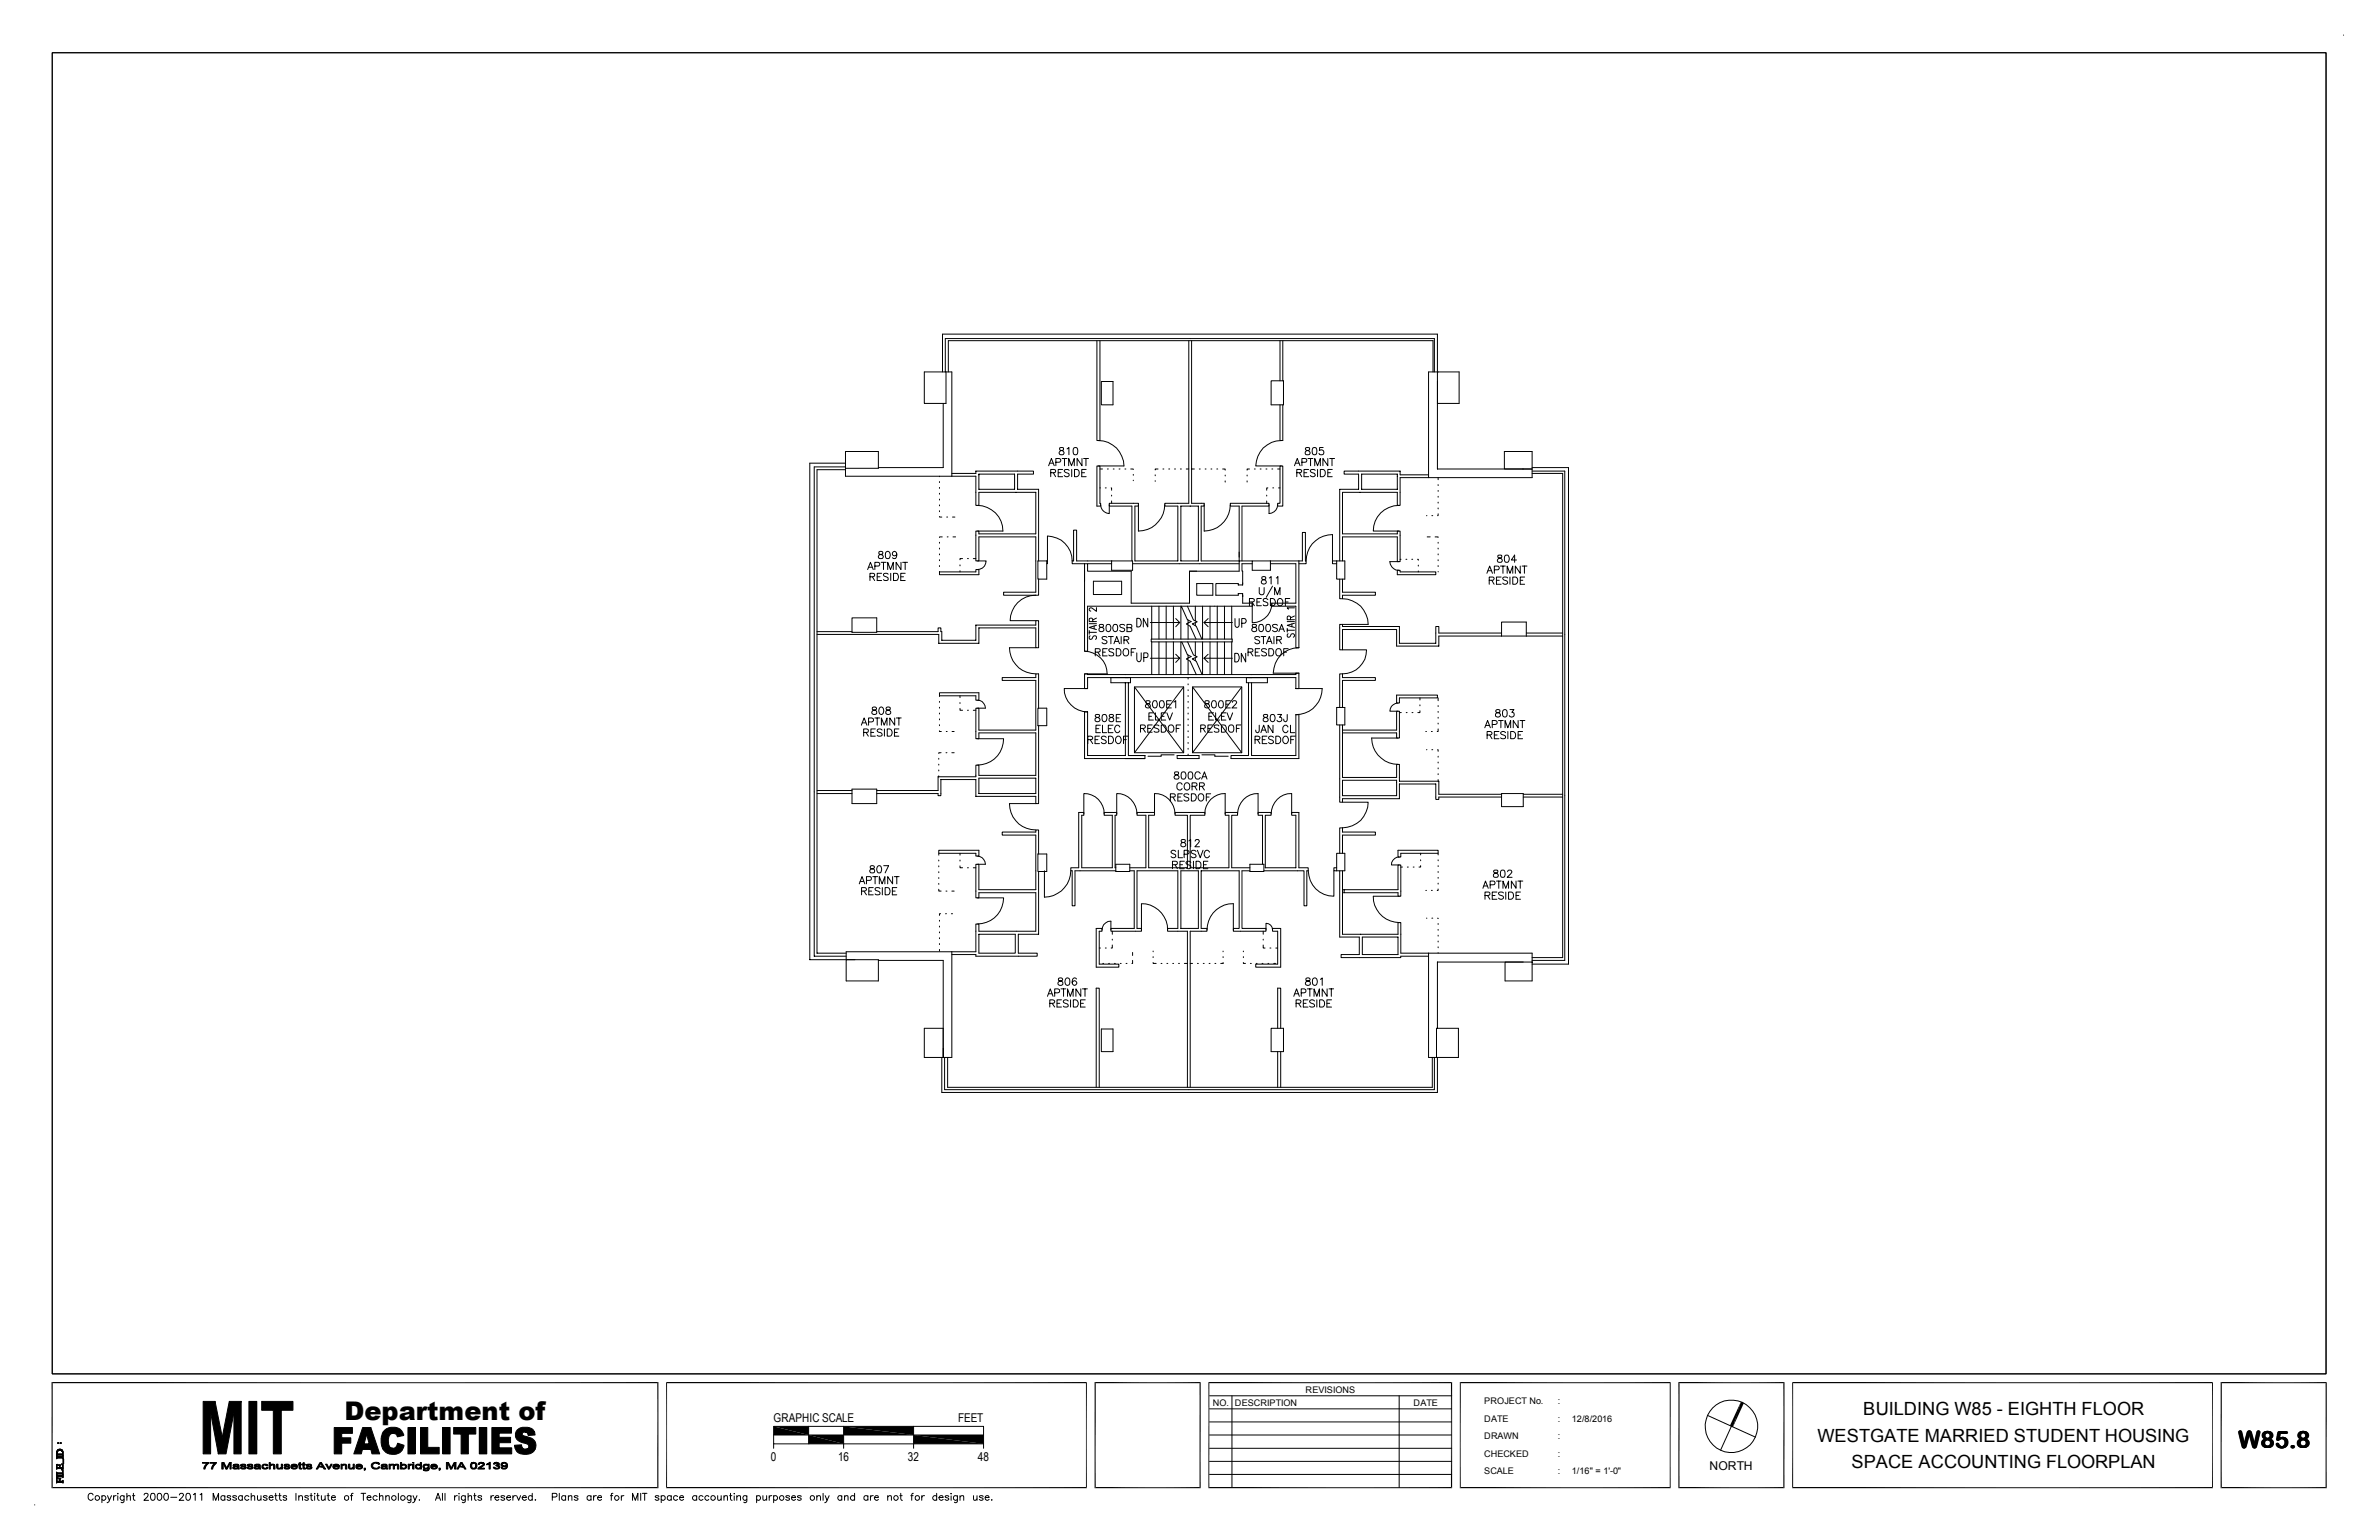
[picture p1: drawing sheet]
<svg xmlns="http://www.w3.org/2000/svg" width="432mm" height="279mm" viewBox="0 0 432 279" stroke-linecap="round" stroke-linejoin="round" font-family="sans-serif">
<defs><g id="words">
<text font-size="4.7" x="62.5" y="257.6">Department of</text>
<text font-size="4.3" x="406.2" y="262.7">W85.8</text>
<g font-size="3.3">
<text x="338.2" y="256.8">BUILDING W85 - EIGHTH FLOOR</text>
<text x="329.9" y="261.5">WESTGATE MARRIED STUDENT HOUSING</text>
<text x="336" y="266.3">SPACE ACCOUNTING FLOORPLAN</text>
</g>
<g font-size="2.2">
<text x="140.4" y="258">GRAPHIC SCALE</text>
<text x="173.9" y="258">FEET</text>
<text x="139.9" y="265.1">0</text>
<text x="152.1" y="265.1">16</text>
<text x="164.8" y="265.1">32</text>
<text x="177.5" y="265.1">48</text>
<text x="310.3" y="266.7">NORTH</text>
</g>
<g font-size="1.7">
<text x="220.1" y="255">NO.</text>
<text x="224.2" y="255">DESCRIPTION</text>
<text x="237" y="252.6">REVISIONS</text>
<text x="256.6" y="255">DATE</text>
<text x="269.4" y="258">DATE</text>
<text x="269.4" y="254.8">PROJECT No.</text>
<text x="282.7" y="258">:</text>
<text x="282.7" y="254.8">:</text>
<text x="285.3" y="258">12/8/2016</text>
<text x="269.4" y="261.2">DRAWN</text>
<text x="282.7" y="261.2">:</text>
<text x="269.4" y="267.5">SCALE</text>
<text x="269.4" y="264.3">CHECKED</text>
<text x="282.7" y="264.3">:</text>
<text x="282.7" y="267.5">:</text>
<text x="285.3" y="267.5">1/16&quot; = 1'-0&quot;</text>
</g>
</g></defs>
<g fill="none" stroke="#000" stroke-width=".18">
<path d="M9.5 9.6h412.7v239.7h-412.7zM425.4 6.4h.1M171.1 67.5v-6.9h89.8v6.9M171.2 73.2v11.6h-11.8M171.6 67.5v-6.1h88.7v6.1M171.7 67.5v5.7h-3.9v-5.7h5v18.9M172.1 67.5v-5.7h88v5.7M199.1 61.8v18.1h.5v-18.1M199.3 79.9a4.6 4.6 0 0 1 4.7 4.6h-4.7M199.9 69.2h2.1v4.2h-2.1zM215.8 61.8v29.5h-4.4v.5h2.4v10h-7.8v-10h.6v-.5h-5.3v.5h4.1v10M216.3 61.8v29.5h2.3v.5h-.6v10h9.3"/>
<path d="M230.7 69.1h2.3v4.3h-2.3zM232.3 73.4v6.5h.5v-6.5M232.3 61.8v7.3M232.6 79.9a4.6 4.6 0 0 0-4.7 4.6h4.7M232.8 61.8v7.3M260.9 67.5h3.9v5.7h-3.9zM260.9 69.1v16h15.6M261 67.5h-1.7v19.2M153.5 85h5.9v-3.1h-5.9v4.5h23.6v5.3h.6v-2.4h10.3v7.6h-10.3v-.5h-.6v5.4h.6v-4.4h10.3v10h-5.8v.6h5.8M153.5 84.7h-5.7v88.8h5.8M153.5 84h-6.5v90.1h6.6M153.5 85.2h-5.2v87.7h5.3"/>
<path d="M170.5 93.7l.4 .1M170.5 86.4v.1M170.5 87.4v.1M170.5 88.4v.2M170.5 89.5v.2M170.5 90.6v.1M170.5 91.6v.2M170.5 92.7v.1M170.5 98.4v.2M170.5 99.4v.2M171 97.4l-.5 .1M171.8 93.8h.2"/>
<path d="M171.9 97.4h.2M172.8 85.9h4.3v-.4h10.5v.5h-2.9v2.8h3.8v13M172.9 93.8h.4M173 97.4h.4M177.4 91.7a4.6 4.6 0 0 1 4.6 4.7h-4.6M177.7 86h6.4v2.8h-6.4zM190.3 84.5l.5-1.3 .5 1.3M190.5 84h.6M190.7 85.8l.8-.1 .1-.3-.3-.2h-.6v1.3M191.2 85.8l.4 .7M191.6 83.9l.8-.1 .1-.2-.1-.4h-.8v1.3M192.1 85.8h.5"/>
<path d="M192.4 81.2l-.1 .3 .2 .2a.49 .49 0 0 1 .5 .2 .49 .49 0 0 1 0 .6h-.4l-.3-.1a.48 .48 0 0 1 .1-.5 .48 .48 0 0 1 .5-.2l.1-.3a.5 .5 0 0 0-.6-.2zM192.8 83.2h.9M192.9 85.2h-.8v1.3h.8M193.2 83.2v1.3M193.7 81.4l.3-.2v1.3M194 84.5v-1.3l.5 1.3 .5-1.3v1.3M194.1 85.3l-.3-.1-.6 .1 .1 .3 .7 .4 .1 .3a.54 .54 0 0 1-.9 0M194.5 85.2v1.3M194.9 81.2a.45 .45 0 0 1 .7 .2v.3a.55 .55 0 0 1-.4 .8 .69 .69 0 0 1-.4-1.1zM195 85.2h.5a.7 .7 0 0 1 .4 .6 .7 .7 0 0 1-.4 .7h-.5zM196.3 85.8h.5M196.4 83.2v1.3l-.9-1.3v1.3"/>
<path d="M196.7 83.2h.9M197.1 83.2v1.3M197.1 85.2h-.8v1.3h.8M199.1 84.5h.5v6.8h.2v.5h-.7zM199.6 85.1h.5M199.6 88.5h.1M199.8 91.6a1.61 1.61 0 0 0 1.5 1.6v-1.6M200.6 88.5h.2M201 85.1h.2M201.7 88.5l.1 .4M201.8 89.8v.2M201.8 90.9v.4"/>
<path d="M202.1 85.1h.1M203.1 85.1h.2M204.2 85.1h.1M205.2 85.1l.5 .1M205.7 86.1v.1M205.7 87.1v.1M206.6 91.6v4.8a4.8 4.8 0 0 0 4.8-4.8M209.7 86.1v.2M209.7 87.2v.1M210.2 85.1h-.5v.2M211.1 85.1h.1M212.1 85.1h.2"/>
<path d="M213.2 85.1h.2M214.2 85.1h.2M214.3 91.8h3.2v10h-3.2zM215.3 85.1h.5M216.3 85.1h.5M217.7 85.1h.1M218.6 91.6v4.8a4.8 4.8 0 0 0 4.7-4.8M218.7 85.1h.2M219.8 85.1h.2M220.9 85.1h.1M221.9 85.1h.5v.2M222.4 86.2v.2"/>
<path d="M222.4 87.2v.3M226.4 86.2v.2M226.4 87.2v.3M226.8 85.1h-.4v.2M227.7 85.1h.1M228.7 85.1h.2M229.8 85.1h.2M229.9 89.8v.2M229.9 90.9v.4M230.1 88.5h-.2v.4M230.3 91.6v1.6a1.63 1.63 0 0 0 1.6-1.6M230.8 85.1h.2"/>
<path d="M231 88.5h.2M231.9 85.1h.4M232.1 88.5h.2M232.3 84.5h.5v7.3h-.9v-.5h.4zM234.9 84.5l.6-1.3 .5 1.3M235.2 84h.6M235.4 85.8l.7-.1 .2-.3-.3-.2h-.6v1.3M235.8 85.8l.5 .7M236.3 83.9l.8-.1 .1-.2-.1-.4h-.8v1.3M236.7 85.8h.5M237 81.2a.27 .27 0 0 0-.1 .3 .27 .27 0 0 0 .3 .2l.4 .1a.38 .38 0 0 1 .1 .7h-.7l-.1-.2a.49 .49 0 0 1 .6-.6l.2-.2v-.3zM237.4 83.2h.9"/>
<path d="M237.5 85.2h-.8v1.3h.8M237.9 83.2v1.3M238.3 81.2a.47 .47 0 0 1 .7 .2v.3a.55 .55 0 0 1-.5 .8 .69 .69 0 0 1-.3-1.1zM238.6 84.5v-1.3l.5 1.3 .5-1.3v1.3M238.7 85.3l-.3-.1-.6 .1 .2 .3 .6 .3 .1 .4a.54 .54 0 0 1-.9 0M239.1 85.2v1.3M239.6 85.2h.5a.7 .7 0 0 1 .5 .6 .7 .7 0 0 1-.5 .7h-.5zM240.2 81.2h-.7v.5a.47 .47 0 0 1 .7 .1 .47 .47 0 0 1-.1 .7 .47 .47 0 0 1-.7-.2M241 83.2v1.3l-.9-1.3v1.3M241 85.8h.5M241.3 83.2h.9M241.8 83.2v1.3"/>
<path d="M241.8 85.2h-.8v1.3h.8M247.1 86h6.5v2.8h-6.5zM253.9 91.7a4.6 4.6 0 0 0-4.6 4.7h4.6M258.9 93.6h.1M259 97.4h.6M259.3 86.1h-5.2v-.6h-10.1v.5h2.6v2.8h-3.4v13M259.9 93.6h.2M260.5 97.4l.5 .1M261 93.2l-.1 .4M261 86.7v.3M261 87.9v.2M261 89v.2"/>
<path d="M261 90v.2M261 91.1v.2M261 92.2v.1M261 98.4v.2M261 99.4v.2M273 81.9h5.1v3.2h-5.1zM276.4 85.1h1.7v1.6h-24v5h-.5v-2.4h-9.9v7.6h9.9v-.5h.5v5.5h-.5v-4.5h-9.9v4.4M278.1 85.5h5.9v88.7h-5.9M278.1 84.8h6.6v90.1h-6.6M278.1 85.9h5.5v87.8h-5.5M148.3 114.6h6.3M154.6 112.1h4.5v2.6h-4.5z"/>
<path d="M157.5 103.3l.5-1.3 .5 1.3M157.6 102.9h.7M157.9 104.6l.8-.1v-.4l-.8-.1v1.3M158.3 104.6l.4 .7M158.8 102.7h.8l.1-.3-.1-.3-.8-.1v1.3M159.1 114.6h11.2v-.7h.5v.7h.1v1.6h6.2v-2.8h10.9v-.8h.5v4.9h-.5v-3.6h-10.3v2.8h-7.3v-1.6h-22.1M159.2 104.6h.5M159.6 100.1v.4l.5 .2a.38 .38 0 0 1 .1 .6h-.6l-.2-.4a.67 .67 0 0 1 .8-.4v-.3a.44 .44 0 0 0-.6-.1zM159.9 102h.9M160 104h-.8v1.3h.8M160.4 102v1.3M160.9 100.1a.4 .4 0 0 1 .6 .2 .63 .63 0 0 1 .1 .7 .63 .63 0 0 1-.7 .3l-.2-.5z"/>
<path d="M161.1 103.3v-1.3l.5 1.3 .5-1.3v1.3M161.2 104.2l-.3-.2-.5 .2 .1 .3 .7 .4v.3l-.3 .1-.5-.1M161.7 104v1.3M162.2 104a.72 .72 0 0 1 .8 .4 .72 .72 0 0 1-.2 .9h-.6zM162.8 100.5a.4 .4 0 0 1-.6 .4 .4 .4 0 0 1-.2-.6 .4 .4 0 0 1 .7-.1 .64 .64 0 0 1 .1 .8 .64 .64 0 0 1-.7 .3l-.1-.1M163.5 104.6h.5M163.5 102v1.3l-.9-1.3v1.3M163.8 102h.9M164.3 104h-.8v1.3h.8M164.3 102v1.3M170.5 103.8h6.6v-.5h.6v1h-7.2zM170.5 100.5v.2"/>
<path d="M170.5 101.6v.1M170.5 102.6v.2M170.5 103.7v.1M174.2 102.5v.2M174.2 103.5v.3M174.7 101.3h-.5v.3M175.6 101.3h.2M176.7 101.3h.4M177.4 101.8h1.6a1.55 1.55 0 0 1-1.6 1.5M188 108a4.6 4.6 0 0 0-4.7 4.6h4.7M188 117.5h-4.8a4.8 4.8 0 0 0 4.8 4.8M188.4 101.8h1.6v3.3h-1.6z"/>
<path d="M188.5 105.1v2.9h-.5M190 101.8h.1v.5h-.1M190.1 101.8v-4.6a4.6 4.6 0 0 1 4.5 4.6M194.6 101.8v.5h2.2M194.6 101.8h.3v-5.6h.5v5.6h10.2v1.7h-3.8v-1.7M196.8 118.2a4.1 4.1 0 0 1 4.2 4.1h-4.2M196.8 102.3v15.9h.6v-8.2h29.9v-.6M196.8 102.3h.6v1.3h7.9v5.8h10.6v-5.8h1.3M197.4 102.3h4.4M197.7 114.7h1.3M197.7 114.4v.7M197.7 113.2h1.3"/>
<path d="M197.9 115.4l-.2 .2 .2 .4 .3-.1 .3-.5h.3l.2 .2-.2 .4M198.3 112.8l-.1-.6h-.5v.6h1.3M198.5 105.5h5.1v2.4h-5.1zM198.6 113.6v.5M198.8 118.3l.8-.1v-.4l-.8-.1v1.3M199 113.5l-1.3 .3 1.3 .4M199 110.2v.7l-.8-.6a.31 .31 0 0 0-.5 .1 .31 .31 0 0 0 .3 .5M199 112.1l-.7 .4M199.3 118.3l.4 .7M199.6 113.3a.27 .27 0 0 0-.1 .3 .27 .27 0 0 0 .2 .2l.5 .1a.38 .38 0 0 1 0 .6l-.4 .1-.3-.3a.47 .47 0 0 1 .1-.4 .47 .47 0 0 1 .5-.1l.2-.2-.1-.3zM200.2 118.3h.4M200.9 113.3a.45 .45 0 0 1 .6 .2 .66 .66 0 0 1-.4 1.1l-.3-.3-.1-.5z"/>
<path d="M200.9 115.7l-.3-.2-.6 .2 .2 .3 .7 .3v.3a.54 .54 0 0 1-.9 0M201 117.7h-.8v1.3h.8M201.2 115.5h.9M201.6 115.5v1.3M202.1 117.9l-.3-.2-.5 .2 .1 .3 .5 .2 .2 .2v.2l-.3 .2-.5-.2M202.2 113.3a.47 .47 0 0 1 .6 .2v.8a.41 .41 0 0 1-.4 .3 .41 .41 0 0 1-.3-.3 .96 .96 0 0 1 .1-1zM202.2 116.8l.5-1.3 .5 1.3M202.4 116.4h.6M202.6 117.7h.4a.71 .71 0 0 1 .5 .6 .71 .71 0 0 1-.5 .7h-.4zM203.5 115.5v1.3M204 117.9a.63 .63 0 0 1 .9 .3 .63 .63 0 0 1-.7 .8l-.2-.2-.2-.3zM204 116.1l.8-.1 .1-.3-.1-.2h-.8v1.3"/>
<path d="M204.1 113.5l-.3-.2-.6 .2 .2 .3 .7 .3v.3a.54 .54 0 0 1-.9 0M204.4 116.1l.5 .7M204.6 113.9l.8-.1v-.4l-.8-.1v1.3l.8-.1v-.5l-.3-.1M205.3 118.3h.5M205.6 102.3h19.3M206.1 117.7h-.8v1.3M206.3 112.2a.78 .78 0 0 1 .9 .8 .78 .78 0 0 1-.9 .7zM206.3 118.4v1.2a.41 .41 0 0 0 .2 .4 .41 .41 0 0 0 .5 0l.1-.4v-1.2M207.6 119.3l.7-.1v-.7l-.7-.1v1.7M208.3 112.2v1.5l-.8-1.5v1.5M209 116h14.6v.5h-14.6zM209 110v6"/>
<path d="M209 116.5v5.9M210.4 110v6M210.4 116.5v5.9M211.7 110v6M211.7 116.5v5.9M213 110v6M213 116.5v5.9M213.4 112.2l.7 .7h-5.3M213.4 118.7l.7 .7h-5.3M214.1 112.9l-.7 .8M214.1 119.4l-.7 .8M214.3 110v6"/>
<path d="M214.3 116.5v5.9M214.4 110l1.1 2.4 .7 .4-.9 .4 .7 .4 1.1 2.4M214.5 116.5l1 2.3 .7 .3-.9 .4 .7 .5 1.1 2.4M215.5 110l1.1 2.5 .7 .3-.9 .4 .7 .4 1 2.4M215.6 116.5l1 2.3 .7 .4-.9 .3 .7 .5 1.1 2.4M215.6 112.5v.5M215.6 113.4v2.6M215.6 118.8v.6M215.6 119.7v2.7M217 110v2.6M217 113v.5M217 116.5v2.5"/>
<path d="M217 119.3v.6M217.2 105.9h2.9v2.1h-2.9zM218.3 110v6M218.3 116.5v5.9M218.5 112.9l.8 .8M218.5 119.4l.8 .8M219.3 112.2l-.8 .7h5.2M219.3 118.7l-.8 .7h5.2M219.6 110v6M219.6 116.5v5.9M220.9 110v6M220.9 116.5v5.9"/>
<path d="M222.2 110v6M222.2 116.5v5.9M223.6 110v6M223.6 116.5v5.9M224.1 118.5h.4a.83 .83 0 0 1 .4 1 .83 .83 0 0 1-.8 .6zM224.2 112.2v1.2a.39 .39 0 0 0 .1 .4 .39 .39 0 0 0 .4-.1l.2-.3v-1.2M225.4 113.1l.7-.1 .1-.2-.1-.5-.7-.1v1.6M225.4 101.8v-10h4.9v-.5h-7v.5h1.6v11.8h-9v2.3M226.1 118.5v1.6l-.8-1.6v1.6M226.5 118.3l.8-.1 .1-.3-.1-.2h-.8v1.3M226.8 109.2l.8-.1v-.4l-.8-.1v1.3M226.9 118.3l.5 .7"/>
<path d="M227.2 109.2l.5 .7M227.3 102.3h-1.9l.2 3.8h-.9v-.2h-4v2.1h4v-.3h.9v1.7h1.7M227.3 109.4v3.6a3.6 3.6 0 0 0 3.5-3.6M227.3 101.8h3.3v1.7h-3.3zM227.3 113.3v.3l.2 .2a.48 .48 0 0 1 .5 .1 .48 .48 0 0 1 0 .6l-.2 .1-.5-.1a.47 .47 0 0 1 0-.6 .47 .47 0 0 1 .5-.1 .27 .27 0 0 0 .2-.2 .27 .27 0 0 0 0-.3zM227.8 118.3h.5M228.1 109.2h.5M228.6 106.6v1l.3 .3a.38 .38 0 0 0 .5-.3v-1M228.6 113.3a.45 .45 0 0 1 .7 .2 .66 .66 0 0 1-.4 1.1l-.4-.3v-.5zM228.6 115.7l-.3-.2-.5 .2v.2l.7 .3 .1 .4a.56 .56 0 0 1-.8 0M228.6 117.7h-.8v1.3h.8M228.9 115.5h.8"/>
<path d="M228.9 108.6h-.8v1.3h.8M229.1 104.7v.4l.5 .1a.38 .38 0 0 1 .1 .7 .42 .42 0 0 1-.7-.1 .42 .42 0 0 1 .3-.6l.4-.1v-.3a.44 .44 0 0 0-.6-.1zM229.3 115.5v1.3M229.9 116.8l.5-1.3 .5 1.3M229.9 117.9l-.4-.2-.5 .2 .1 .3 .5 .2 .3 .2-.2 .4h-.4l-.3-.2M229.9 113.3a.45 .45 0 0 1 .6 .2 .66 .66 0 0 1-.4 1.1l-.3-.3-.1-.5zM230.1 116.4h.6M230.1 108.8a.46 .46 0 0 0-.4-.2 .46 .46 0 0 0-.4 .3l.8 .6v.2l-.3 .2h-.4l-.1-.2M230.3 117.7h.5a.71 .71 0 0 1 .4 .6 .71 .71 0 0 1-.4 .7h-.5zM230.4 104.9l.3-.3v1.4M230.6 108.6a.73 .73 0 0 1 .8 .4 .73 .73 0 0 1-.2 .9h-.6zM230.6 101.8h5.8v-5.2h.5v5.2h.2v.5h-1.3"/>
<path d="M230.6 102.3h4.6v7.1h-4.4M230.8 109.4v.6h4.4v7.5h.6M231 106.3l-1.2 2.1M231.2 115.5v1.3M231.4 107.9v-1.3l.5 1.3 .4-1.3v1.3M231.6 104.9l.3-.3v1.4M231.7 117.9a.62 .62 0 0 1 .9 .1 .62 .62 0 0 1-.1 .8 .62 .62 0 0 1-.9-.1 .62 .62 0 0 1 .1-.8zM231.7 116.1l.8-.1v-.4l-.8-.1v1.3M231.9 113.5l-.3-.2-.6 .2 .1 .3 .7 .3 .1 .3a.54 .54 0 0 1-.9 0M231.9 108.8a.6 .6 0 0 1 .9 .1 .6 .6 0 0 1-.1 .8 .53 .53 0 0 1-.7 .1 .53 .53 0 0 1-.1-.7zM232.1 114.6l.5-1.3 .5 1.3M232.2 116.1l.4 .7"/>
<path d="M232.3 114.1h.7M233 118.3h.5M233.3 109.2h.5M233.6 114.3h1.3M233.6 114v.7M233.6 112.8h1.3M233.8 115l-.2 .2 .2 .4h.3l.3-.5h.5v.3l-.2 .2M233.8 117.7h-.8v1.3M234.1 108.6h-.8v1.3M234.2 112.4v-.6h-.5l-.1 .6h1.3M234.5 113.2v.5M234.9 113.1l-1.3 .4 1.3 .3"/>
<path d="M234.9 110.3h-1.3l.2 .2M234.9 111.8l-.7 .3M235.8 117.5a4.6 4.6 0 0 0-4.7 4.6h4.7v2.8M235.8 101.8v15.7M237.1 101.8a4.7 4.7 0 0 1 4.8-4.8v4.8M242.6 101.8h1.5v3.3h-1.5zM242.6 101.8h-.7v.5h.7M243.2 105.1v3.5h.5v-.6h5.9v-.6h-5.9v-2.3M243.7 117.9h4.3a4.3 4.3 0 0 1-4.3 4.4M243.7 108.6a4.6 4.6 0 0 1 4.6 4.7h-4.6M253.6 103.5h.5v.3h6.5v.5h-7zM253.9 101.9h-1.6a1.63 1.63 0 0 0 1.6 1.6"/>
<path d="M254.1 101.5h.2M255.2 101.5h.2M256.2 101.5h.2M257.3 101.5h.1v.1M257.4 102.5v.2M257.4 103.6v.2M261 100.5v.2M261 101.6v.1M261 102.6v.2M261 103.7v.1M269.9 104l.5-1.3 .5 1.3M270.1 103.5h.6"/>
<path d="M270.3 105.3l.8-.1 .1-.3-.3-.2h-.6v1.3M270.8 105.3l.4 .7M271.2 103.4l.8-.1 .1-.2-.1-.4h-.8v1.3M271.6 105.3h.5M271.9 100.8v.3l.4 .2a.39 .39 0 0 1 .3 .6 .39 .39 0 0 1-.7 0 .39 .39 0 0 1 .3-.6l.3-.2v-.3zM272.3 102.7h.9M272.5 104.7h-.9v1.3h.9M272.5 115.4v-2.5h4.5v2.5M272.5 114.9h-11.3v-1.2h-.6v3h-6.6v-3h-10.3v-.4h-.5v4.6h.5v-3.7h9.8v3h7.7v-1.8h22.4M272.8 102.7v1.3M273.2 100.8a.45 .45 0 0 1 .7 .2 .63 .63 0 0 1 0 .7 .63 .63 0 0 1-.7 .3l-.2-.5zM273.6 104v-1.3l.5 1.3 .5-1.3v1.3"/>
<path d="M273.6 104.9l-.3-.2-.5 .2 .1 .3 .6 .2 .1 .4a.54 .54 0 0 1-.8 0M274.1 104.7v1.3M274.6 104.7h.4a.7 .7 0 0 1 .5 .6 .7 .7 0 0 1-.5 .7h-.4zM275.3 101.6h-1l.6-.9v1.3M275.9 102.7v1.3l-.9-1.3v1.3M275.9 105.3h.5M276.3 102.7h.9M276.7 102.7v1.3M276.7 104.7h-.8v1.3h.8M277 114.9h6.6M156.3 131.6l.5-1.3 .6 1.3M156.5 131.1h.6"/>
<path d="M156.8 132.9l.7-.1 .1-.4-.8-.2v1.4M157.2 132.9l.4 .7M157.6 131l.9-.1v-.5l-.9-.1v1.3M158.1 132.9h.5M158.4 128.4l-.1 .2 .2 .2a.51 .51 0 0 1 .5 .1 .51 .51 0 0 1 .1 .6l-.3 .1-.5-.1a.5 .5 0 0 1 .1-.5 .5 .5 0 0 1 .5-.2l.2-.3a.48 .48 0 0 0-.7-.1zM158.8 130.3h.9M158.9 132.2h-.8v1.4h.8M159.2 130.3v1.3M159.7 128.4a.37 .37 0 0 1 .6 .1 .69 .69 0 0 1-.4 1.1 .84 .84 0 0 1-.2-1.2zM160 131.6v-1.3l.5 1.3 .5-1.3v1.3M160.1 132.5a.45 .45 0 0 0-.5-.3 .45 .45 0 0 0-.3 .5l.7 .3 .1 .4-.3 .2-.6-.2M160.5 132.2v1.4"/>
<path d="M160.9 128.4v.3l.6 .2a.38 .38 0 0 1 0 .6l-.4 .1-.3-.2a.38 .38 0 0 1 .4-.5l.3-.2 .1-.2a.44 .44 0 0 0-.7-.1zM161 132.2a.73 .73 0 0 1 .9 .4 .73 .73 0 0 1-.2 .9l-.7 .1zM162.3 132.9h.6M162.4 130.3v1.3l-.9-1.3v1.3M162.7 130.3h.9M163.2 132.2h-.9v1.4h.9M163.2 130.3v1.3M170.4 137.6v.2M170.4 138.6v.2M170.4 139.7v.2M170.5 132.6v.1h.4M170.5 125.7h7.2v1.3h-.6v-.8h-6.6z"/>
<path d="M170.5 126.2v.2M170.5 127.3v.1M170.5 128.3v.2M170.5 129.4v.1M170.5 130.4v.2M170.5 131.5v.2M170.8 136.6h-.4v.1M171.7 136.6h.2M171.7 132.7h.2M172.8 136.6h.4M172.8 132.7h.4M174.2 128.5v.4h.5"/>
<path d="M174.2 126.2v.4M174.2 127.5v.1M175.6 128.9h.2M176.7 128.9h.4M177.4 127a1.4 1.4 0 0 1 1.5 1.5h-1.5M177.4 134h4.8a4.7 4.7 0 0 1-4.8 4.8M188.4 128.5h1.6v3.2h-1.6zM188.5 131.7v14.1h-.5v-1.3h-10.9v-3.1h-6.3v3h-.5v-.4h-11.2M188.5 128.5v-6.2h-.5v.6h-6.1v.5h6.1v9.1h-10.3v-4h-.6v5.5h.6v-1h10.3v7.7h-10.3v-1.9h-.6v2.1h-6.8v2.5h-11.2M197.4 124.9h-4.2a4.3 4.3 0 0 0 4.2 4.3M197.4 129.2h-.6v8.4h11M197.4 134.2h.8l.1-.4-.3-.2h-.6v1.3"/>
<path d="M197.9 134.2l.4 .7M198.8 134.2h.5M198.9 129.7a.27 .27 0 0 0-.1 .2 .27 .27 0 0 0 .2 .2l.6 .4a.44 .44 0 0 1-.5 .5 .44 .44 0 0 1-.3-.7l.6-.2 .2-.2-.1-.2zM198.9 132.2h.5M199.6 133.6h-.8v1.3h.8M199.7 131.6h-.8v1.3h.8M200.1 131.6v1.3h.8M200.2 129.7a.45 .45 0 0 1 .6 .2 .66 .66 0 0 1-.4 1l-.3-.2-.1-.5zM200.8 133.8a.45 .45 0 0 0-.5-.3 .45 .45 0 0 0-.4 .5l.8 .3 .1 .4a.56 .56 0 0 1-.9 0M201.2 132.2h.5M201.2 133.6a.73 .73 0 0 1 .8 .3 .73 .73 0 0 1-.2 .9l-.6 .1zM201.4 129.7v.3l.6 .3 .1 .2a.44 .44 0 0 1-.3 .4 .44 .44 0 0 1-.5-.2 .65 .65 0 0 1 .7-.7v-.3z"/>
<path d="M201.6 122.9v1h3.6v-1M202 131.6h-.8v1.3h.8M202.6 133.8l.3-.2a.68 .68 0 0 1 .6 .6 .68 .68 0 0 1-.6 .7l-.4-.5zM202.6 130.3h.5M203.2 131.9a.48 .48 0 0 0-.5-.3 .48 .48 0 0 0-.4 .5v.3a.48 .48 0 0 0 .4 .5 .48 .48 0 0 0 .5-.3M203.4 129.6h-.8v1.3h.8M203.9 134.2h.5M204.3 123.9v13.2h-6.9v-7.9M204.7 133.6h-.8v1.3M204.8 123.9v13.2h3v.5h-3.5M205.9 124.6h8.9v12h-8.9zM205.9 124.6l8.9 12"/>
<path d="M207 132.2l.8-.1 .1-.3-.1-.2-.8-.1v1.3M207.4 132.2l.5 .6M208 127.2v.2l.2 .2a.49 .49 0 0 1 .5 .2 .49 .49 0 0 1 0 .5l-.2 .1-.5-.1a.48 .48 0 0 1 0-.5 .48 .48 0 0 1 .5-.2 .27 .27 0 0 0 .2-.2 .27 .27 0 0 0 0-.2zM208.3 132.2h.5M208.5 130h.5M209.1 131.5h-.8v1.3h.8M209.3 129.3h-.8v1.3h.8M209.4 127.2a.42 .42 0 0 1 .6 .2l.1 .3a.6 .6 0 0 1-.6 .7 .82 .82 0 0 1-.1-1.2zM209.7 129.3v1.3h.8M210.4 131.7l-.4-.2-.5 .2 .1 .3 .5 .2 .3 .3-.2 .3h-.4l-.3-.1M210.6 127.2a.45 .45 0 0 1 .6 .2 .6 .6 0 0 1 .1 .7 .6 .6 0 0 1-.7 .3l-.2-.5zM210.8 131.5h.4a.71 .71 0 0 1 .5 .7 .71 .71 0 0 1-.5 .6h-.4z"/>
<path d="M210.8 130h.5M211.6 129.3h-.8v1.3h.8M211.8 127.8h.5M211.8 129.3l.5 1.3 .5-1.3M212.2 131.7a.62 .62 0 0 1 .8 .1 .62 .62 0 0 1-.1 .9 .62 .62 0 0 1-.8-.1 .62 .62 0 0 1 .1-.9zM212.6 127.1h-.8v1.3h.8M213.1 127.4l.3-.3v1.3M213.1 136.9h-2.4v.3h-2.3M213.5 132.2h.5M213.7 137.1h3.9v.5h-3.9zM214.3 131.5h-.8v1.3M214.8 124.6l-8.9 12"/>
<path d="M215.6 122.9v.3M215.6 124.1v.1M215.6 125.1v.2M215.6 126.2v.2M215.6 127.3v.1M215.6 128.3v.2M215.6 129.4v.1M215.6 130.4v.2M215.6 131.5v.2M215.6 132.6v.2M215.6 133.6v.2M215.6 134.7v.2"/>
<path d="M215.6 135.8v.1M215.6 136.8v.3M216.5 124.6h8.9v12h-8.9zM216.5 124.6l8.9 12M217.9 132.2l.8-.2v-.3l-.8-.2v1.3M218.1 136.9h2.4v.3h2.4M218.4 132.2l.4 .6M218.8 127.2a.27 .27 0 0 0-.1 .2 .27 .27 0 0 0 .2 .2l.4 .2a.34 .34 0 0 1 .1 .6h-.5l-.2-.2a.49 .49 0 0 1 .6-.6l.2-.2-.1-.2zM219.2 132.2h.6M219.4 130h.5M220 131.5h-.8v1.3h.8M220.1 127.2a.47 .47 0 0 1 .6 .2l.1 .3a.55 .55 0 0 1-.5 .7 .82 .82 0 0 1-.2-1.2z"/>
<path d="M220.3 129.3h-.9v1.3h.9M220.6 129.3v1.3h.8M221.2 131.7l-.3-.2-.5 .2 .1 .3 .7 .3-.1 .5h-.4l-.3-.1M221.4 127.2a.47 .47 0 0 1 .6 .2v.3a.55 .55 0 0 1-.5 .7 .82 .82 0 0 1-.1-1.2zM221.7 131.5a.72 .72 0 0 1 .8 .4 .72 .72 0 0 1-.2 .9h-.6zM221.7 130h.5M222.5 129.3h-.8v1.3h.8M222.5 127.8h.5M222.7 129.3l.5 1.3 .5-1.3M223.1 131.7a.53 .53 0 0 1 .7-.1 .53 .53 0 0 1 .1 .7 .53 .53 0 0 1-.6 .5 .53 .53 0 0 1-.3-.8zM223.3 127.1h-.8v1.3h.8M223.7 127.4l.1-.2 .4-.1 .3 .4-.9 .9h.9"/>
<path d="M224.4 132.2h.5M225.2 131.5h-.8v1.3M225.4 124.6l-8.9 12M226.2 122.9v1h3.8v-1M226.6 123.9v13.2h-3.2v.5h12.4v-7.9h-.6M227.2 123.9v13.2h8v-7.4M227.8 134.2h.8l.1-.4-.4-.2h-.5v1.3M228.2 134.2l.5 .7M228.6 131.6l-.1 1.2-.2 .1-.3-.1-.1-.3M228.9 132.9l.5-1.3 .5 1.3M229.1 132.5h.6M229.1 134.2h.5"/>
<path d="M229.4 129.7a.27 .27 0 0 0-.1 .2 .27 .27 0 0 0 .2 .2l.7 .4a.44 .44 0 0 1-.5 .5 .44 .44 0 0 1-.4-.7l.6-.2 .2-.2-.1-.2zM230 133.6h-.9v1.3h.9M230.7 129.7a.45 .45 0 0 1 .7 .2 .66 .66 0 0 1-.5 1l-.3-.2-.1-.5zM231.1 131.6v1.3l-.9-1.3v1.3M231.1 133.8a.45 .45 0 0 0-.5-.3 .45 .45 0 0 0-.3 .5l.7 .3 .1 .4a.56 .56 0 0 1-.8 0M231.6 133.6h.4a.74 .74 0 0 1 .5 .6 .74 .74 0 0 1-.5 .7h-.4zM231.9 129.6h.7l-.4 .5a.4 .4 0 0 1 .5 .4 .4 .4 0 0 1-.4 .4h-.4l-.1-.2M233 133.8l.2-.2a.68 .68 0 0 1 .7 .6 .68 .68 0 0 1-.7 .7l-.4-.5zM233.6 129.6v1.2l-.2 .1-.4-.1v-.3M233.8 131.9a.48 .48 0 0 0-.6-.3 .48 .48 0 0 0-.4 .5v.3a.48 .48 0 0 0 .4 .5 .48 .48 0 0 0 .6-.3M234.2 131.6v1.3h.8M234.3 134.2h.5"/>
<path d="M235.1 133.6h-.8v1.3M235.2 122.1v.3h-37.8v-.1h-.6v2.6h.6v-2h37.8v2h4.8a4.8 4.8 0 0 1-4.8 4.8M242.6 128.4h1.5v3.1h-1.5zM243.2 131.5v14h.5v-.6h10.3v-2.7h6.6v2.8h.6v-.4h11.3M243.7 122.3v.6h5.9v.5h-5.9v5M243.7 122.3h-.5v6.1M243.7 132.5h9.8v-3.5h.5v4.9h-.5v-.9h-9.8M243.7 131.5v9.6h9.8v-2.4h.5v3h7.2v2.4h11.3M253.5 126.1h7.4v.5h-6.9v1h-.5zM253.7 133.9h-4.7a4.8 4.8 0 0 0 4.7 4.8M253.7 127.6a1.55 1.55 0 0 0-1.4 1.4h1.4M254 129.3h.3"/>
<path d="M255.2 129.3h.2M256.3 129.3h.2M257.7 128.9v.4h-.4M257.7 126.6v.4M257.7 127.9v.2M258.8 132.7h.1M258.9 136h.1M259.8 132.7h.2M259.9 136h.2M260.9 136l.1 .3M261 132.2v.5h-.1M261 126.6v.5"/>
<path d="M261 128v.2M261 129.1v.1M261 130.1v.2M261 131.2v.2M261 137.2v.2M261 138.3v.1M261 139.3v.2M269.5 132l.5-1.3 .5 1.3M269.7 131.6h.6M269.9 133.4h.6l.3-.4-.3-.3h-.6v1.3M270.4 133.4l.4 .6M270.8 131.4h.8l.1-.4-.3-.3h-.6v1.3"/>
<path d="M271.2 133.4h.5M271.6 128.8v.4l.5 .2a.38 .38 0 0 1 .1 .6l-.5 .1-.3-.3a.38 .38 0 0 1 .4-.5l.4-.1v-.3a.44 .44 0 0 0-.6-.1zM272 130.7h.8M272.1 132.7h-.9v1.3h.9M272.4 130.7v1.3M272.9 128.8a.4 .4 0 0 1 .6 .2l.1 .3a.59 .59 0 0 1-.4 .8l-.4-.3v-.8zM273.2 132v-1.3l.5 1.3 .5-1.3v1.3M273.3 132.9a.49 .49 0 0 0-.5-.2 .49 .49 0 0 0-.4 .4l.9 .5v.3l-.3 .1-.6-.1M273.7 132.7v1.3M274.1 128.7h.7l-.4 .5a.45 .45 0 0 1 .3 .8 .45 .45 0 0 1-.8-.2M274.2 132.7h.5a.71 .71 0 0 1 .4 .7 .71 .71 0 0 1-.4 .6h-.5zM275.5 130.7v1.3l-.8-1.3v1.3"/>
<path d="M275.5 133.4h.5M275.9 130.7h.9M276.3 130.7v1.3M276.4 132.7h-.9v1.3h.9M148.3 144h6.3M148.3 143.4h6.3M154.6 143.2h4.5v2.6h-4.5zM156.1 159.9h.7M157.3 159.7h.7l.1-.5-.8-.2v1.4M158 157.1l-.1 .3 .2 .2a.53 .53 0 0 1 .6 .5 .47 .47 0 0 1-.5 .3 .47 .47 0 0 1-.3-.5l.2-.2 .5-.2 .1-.2a.48 .48 0 0 0-.7-.2zM158.4 159h.9M158.8 159v1.4"/>
<path d="M159.3 157.1h.3a.88 .88 0 0 1 .3 1.2 .45 .45 0 0 1-.7-.2 .9 .9 0 0 1 .1-1zM160.4 157.1h.9l-.6 1.3M162 159v1.4l-.9-1.4v1.4M162.3 159h.9M162.8 159v1.4M170.4 154.3h7.3v1h-.6v-.5h-6.7zM170.4 140.8v.1M170.4 154.8v.4M170.4 156v.2M170.4 157.1v.2M170.4 158.2v.1M170.4 159.2v.2"/>
<path d="M174.2 157.1v.3h.5M174.2 154.8v.4M174.2 156v.2M175.6 157.4h.2M176.7 157.4h.4M177.4 155.3a1.48 1.48 0 0 1 1.5 1.5h-1.5M177.7 141.2h10.3v2.8h-10.3zM188 145.8h-4.8a4.8 4.8 0 0 0 4.8 4.8M188.4 154.9h1.6v3.2h-1.6zM188.5 154.9v-4.3h-.5v.4h-6.1v.5h6.1v9.9h-10.3v-4.6h-.6v6.1h.6v-.9h10.3v7h-10.3v-1.4h-.6v5.1h-23.5v1.4h1.6M188.5 158.1v11.4h-3.7v3.4h3.5v.6h-11.2v-.3h-4.3M189.6 158v4.8a4.8 4.8 0 0 0 4.8-4.8"/>
<path d="M196.7 147.7v-3.7a3.6 3.6 0 0 1 3.7 3.7M202.5 156.8h2.6v1.3h-2.6zM202.5 157.4h-.1v-9.5h.3v-.5h-2.3v.5h1.5v9.5h-5.6v-9.5h.4v-.5h-.9v10h-1.4v.6h.2v6.3h.5v-6.3h7.4M202.7 147.7v-3.7a3.7 3.7 0 0 1 3.7 3.7M205.1 157.4h2.9v-9.5h-1.6v-.5h3.1v.5h-1v9.5h7v-9.5h-2.2v-.5h5.4v.5h-2.7v9.5h7.1v-9.5h-.7v-.5h2.2v.5h-1v9.5h3.3M205.1 158h.8v10.4h-4.3v.6h5.6v-.6h-.8v-10.4h7.4v10.4h-1.9v.6h3.6v28.3M209.5 147.7v-3.7a3.7 3.7 0 0 1 3.8 3.7M212.4 144.6h.8l.1-.2v-.3l-.9-.1v1.3M212.8 156.9l.8-.1 .1-.4-.9-.1v1.3M212.9 144.6l.4 .7M213.2 140.1v.4l.4 .1a.39 .39 0 0 1 .3 .6 .39 .39 0 0 1-.7 0 .39 .39 0 0 1 .3-.6l.4-.1v-.4zM213.3 156.9l.4 .7"/>
<path d="M213.4 154.5a.46 .46 0 0 0-.5-.3 .46 .46 0 0 0-.3 .4l.7 .4 .1 .4a.51 .51 0 0 1-.8 0M213.8 144.6h.5M213.9 154.3v1.3h.7M214.2 156.9h.4M214.3 158h3.2v10.4h-3.2zM214.5 152.4a.27 .27 0 0 0-.1 .2 .27 .27 0 0 0 .2 .2l.4 .1a.38 .38 0 0 1 .1 .6l-.5 .1-.3-.2a.47 .47 0 0 1 .2-.5 .47 .47 0 0 1 .5-.1l.1-.2v-.2zM214.5 140.1a.45 .45 0 0 1 .7 .2 .63 .63 0 0 1 0 .7 .63 .63 0 0 1-.7 .3l-.1-.5zM214.5 142.3a.53 .53 0 0 0-.7-.2 .53 .53 0 0 0-.2 .7 .48 .48 0 0 0 .4 .5 .48 .48 0 0 0 .5-.3M214.6 144h-.8v1.3h.8M214.9 155l.8-.1 .1-.4-.3-.2h-.6v1.3M215 156.3h-.8v1.3h.8M215.1 142.2a.63 .63 0 0 1 .9 .4 .63 .63 0 0 1-.7 .7l-.2-.1-.2-.4z"/>
<path d="M215.8 152.6l.3-.3v1.3M215.8 144.2l-.3-.2-.6 .2 .1 .3 .7 .3 .1 .3a.54 .54 0 0 1-.9 0M215.8 140.1a.47 .47 0 0 1 .7 .2v.3a.55 .55 0 0 1-.5 .8 .69 .69 0 0 1-.3-1.1zM216.2 156.5a.49 .49 0 0 0-.5-.3 .49 .49 0 0 0-.4 .4l.2 .2 .5 .2 .2 .4a.54 .54 0 0 1-.9 0M216.2 144h.5a.68 .68 0 0 1 .5 .7 .68 .68 0 0 1-.5 .6h-.5zM216.4 142.7l.8-.2v-.3l-.8-.2v1.3M216.6 156.3v1.3M216.8 142.7l.5 .6M216.9 152.6l.1-.2 .4-.1 .3 .4-.8 .9h.8M217.1 156.3h.5a.74 .74 0 0 1 .4 .6 .74 .74 0 0 1-.4 .7h-.5zM217.1 154.5a.45 .45 0 0 0-.5-.3 .45 .45 0 0 0-.4 .5l.8 .3 .1 .4a.56 .56 0 0 1-.9 0M217.3 154.3l.5 1.3 .6-1.3"/>
<path d="M217.6 144.2l.1-.1a.64 .64 0 0 1 .8 .5 .64 .64 0 0 1-.7 .7l-.3-.5zM217.7 142.7l.8-.1 .1-.3-.1-.2-.8-.1v1.3M217.8 140.3a.55 .55 0 0 0-.7-.2 .55 .55 0 0 0-.2 .7 .51 .51 0 0 0 .4 .6 .51 .51 0 0 0 .5-.3M218.1 141.4l.5-1.4 .5 1.4M218.1 142.7l.5 .6M218.3 140.9h.6M218.4 156.9h.5M218.7 147.7a3.6 3.6 0 0 1 3.7-3.7v3.7M218.9 144.6h.6M219.2 156.3h-.8v1.3h.8M219.5 154.6a.5 .5 0 0 0-.5-.3 .5 .5 0 0 0-.4 .5v.3a.5 .5 0 0 0 .4 .5 .5 .5 0 0 0 .5-.3M219.8 144h-.9v1.3"/>
<path d="M224.6 147.7a3.7 3.7 0 0 1 3.7-3.7v3.7M226.9 156.8h2.5v1.3h-2.5zM226.9 158h-1.5v10.4h4.4v.6h-5.9v-.6h1v-10.4h-6.9v10.4h1.1v.6h-3.1v28.3M229.2 156.8v-8.9h-.9v-.5h2.4v.5h-1v9.5h5.5v-9.5h-.8v-.5h1.4v10h1.6v.6M229.4 158h7.3v6.3h.5v-6.3h.2M230.7 147.7a3.7 3.7 0 0 1 3.7-3.7v3.7M237.4 158a4.6 4.6 0 0 0 4.7 4.6v-4.6M242.6 154.8h1.5v3.2h-1.5zM242.6 157.4h-.5v.6h.5M243.2 158v12h3.5v3.2h-3.3v.5h10.9v-.2h5M243.7 158v11.5h10v-2.1h.6v5.5h23.8v5.1h-4.9v-3.5h4.9M243.7 150.2v.8h5.9v.5h-5.9v3.3"/>
<path d="M243.7 150.2h-.5v4.6M243.7 145.5h4.6a4.6 4.6 0 0 1-4.6 4.7M243.7 141.6h9.8v2.8h-9.8zM253.7 154.3h7.3v.5h-6.7v.7h-.6zM254 155.5a1.4 1.4 0 0 0-1.4 1.4h1.4M254.3 157.3h.3M255.4 157.3h.2M256.5 157.3h.2M257.9 157.1v.2h-.3M257.9 154.8v.3M257.9 156v.2M261 140.4v.1"/>
<path d="M261 141.4v.3M261 154.8v.3M261 156v.2M261 157.1v.1M261 158.1v.2M261 159.2v.1M271.2 157.9a.27 .27 0 0 0-.1 .3 .27 .27 0 0 0 .2 .2l.4 .1a.38 .38 0 0 1 .1 .6h-.6l-.1-.2a.49 .49 0 0 1 .6-.5l.2-.2-.1-.3zM271.6 159.9h.9M272 159.9v1.3M272.5 157.9a.45 .45 0 0 1 .6 .2l.1 .3a.55 .55 0 0 1-.5 .8 .69 .69 0 0 1-.3-1.1zM272.5 144h4v2.3h-4zM273.6 158.2l.2-.3h.4l.2 .3-.8 1h.8"/>
<path d="M275.2 159.9v1.3l-.9-1.3v1.3M275.5 159.9h.9M275.9 159.9v1.3M276.5 144.6h7.1M276.5 144.1h7.1M153.6 174.1h5.8v3.9h-5.8zM156 160.4l.5-1.4 .5 1.4M156.4 161.7l.7-.1 .2-.3-.2-.2-.7-.1v1.3M156.8 161.7l.5 .6M157.7 161.7h.5M158.5 161h-.8v1.3h.8M159.6 160.4v-1.4l.5 1.4 .5-1.4v1.4"/>
<path d="M159.7 161.2l-.3-.2-.6 .2 .2 .3 .5 .2 .2 .3-.1 .3h-.5l-.3-.1M160.1 161v1.3M160.7 161a.72 .72 0 0 1 .8 .4 .72 .72 0 0 1-.2 .9h-.6zM162 161.7h.5M162.8 161h-.8v1.3h.8M170.4 161.3v.4h.4M170.4 160.3v.1M170.5 167v.1M170.5 168v.2M170.5 169.1v.1M170.5 170.1v.2M170.5 171.2v.2"/>
<path d="M170.5 172.3v.3M170.7 165.8h-.2v.3M171.6 165.8h.2M171.7 161.7h.2M172.7 165.8h.2M172.8 172.7v19.2h-5v-5.3h3.4v5.3v-17.7h-11.8M172.8 161.7h.4M177.4 162.9h4.8a4.7 4.7 0 0 1-4.8 4.7M177.7 169.5h6.6v3.4h-6.6zM192.2 177.5l-.1 .3 .2 .1a.51 .51 0 0 1 .5 .2 .51 .51 0 0 1 .1 .5l-.3 .2-.5-.2a.5 .5 0 0 1 .1-.5 .5 .5 0 0 1 .5-.2l.2-.3a.48 .48 0 0 0-.7-.1zM192.6 179.4h.9M193 179.4v1.4"/>
<path d="M193.5 177.5a.41 .41 0 0 1 .6 .2v.8a.41 .41 0 0 1-.3 .3 .41 .41 0 0 1-.4-.3 .96 .96 0 0 1 .1-1zM195.4 177.6l-.1-.1a.4 .4 0 0 0-.6 .2 .67 .67 0 0 0 .4 1.1 .42 .42 0 0 0 .3-.5 .42 .42 0 0 0-.4-.4 .42 .42 0 0 0-.4 .4M196.2 179.4v1.4l-.9-1.4v1.4M196.5 179.4h.9M196.9 179.4v1.4M199 168.4h1v.6h-.5v5.9h3.6v.6h-4.1zM199.5 172h.2M200 168.7a1.55 1.55 0 0 1 1.6-1.6v1.6M200.2 174.8h.1M200.6 172h.2M201.2 174.8h.2M201.9 171.5v.5h-.2"/>
<path d="M201.9 169v.5M201.9 170.4v.2M202.3 174.8h.1M203.3 174.8h.2M204.4 174.8h.2M205.6 174.2v.6h-.2M205.6 172.8v.6M207.2 168.7v-4.7a4.7 4.7 0 0 1 4.7 4.7M209.3 174.6v.2h.5M209.3 172.6v.1M209.3 173.6v.1M210.7 174.8h.2"/>
<path d="M211.8 174.8h.2M212.9 174.8h.1M213.9 174.8h.2M215 174.8h.5M216 174.8h.5M217.3 174.8h.2M218.4 174.8h.2M219.1 168.7a4.7 4.7 0 0 1 4.8-4.7v4.7M219.5 174.8h.1M220.5 174.8h.2M222 174.6v.2h-.4M222 172.6v.1"/>
<path d="M222 173.6v.1M225.7 174.6v.2h.4M225.7 172.6v.1M225.7 173.6v.1M226.9 174.8h.2M228 174.8h.2M229.1 174.8h.1M229.3 171.5v.5h.3M229.3 169v.5M229.3 170.4v.2M229.8 168.7v-1.2a1.16 1.16 0 0 1 1.2 1.2M230.1 174.8h.2"/>
<path d="M230.5 172h.2M231 168.4h1.5v7.1h-4.6v-.6h4v-5.9h-.9zM231.2 174.8h.3M231.6 172h.3M237.1 177.5l-.1 .3 .2 .1a.51 .51 0 0 1 .5 .2 .51 .51 0 0 1 .1 .5l-.3 .2-.5-.2a.5 .5 0 0 1 .1-.5 .5 .5 0 0 1 .5-.2l.2-.3a.48 .48 0 0 0-.7-.1zM237.3 179.4h.9M237.7 179.4v1.4M238.4 177.5a.4 .4 0 0 1 .6 .2 .62 .62 0 0 1 .1 .7 .62 .62 0 0 1-.7 .3l-.2-.5zM239.6 177.7l.4-.3v1.4M240.9 179.4v1.4l-.9-1.4v1.4M241.2 179.4h.9M241.6 179.4v1.4"/>
<path d="M243.7 161.4h.4M243.7 162h.3M244 161.4h9.7v-4.5h.6v5.7h-.6v-.6h-9.7zM247.3 170h6.4v3.2h-6.4zM254 162.6h-4.7a4.7 4.7 0 0 0 4.7 4.8M258.8 161.5h.1M258.9 166.6h.1M259.3 172.9v19h1.6v6.3h-90v-6.3M259.8 161.5h.2M259.9 166.6h.2M260.9 166.6l.1 .1M261 161.3v.2h-.1"/>
<path d="M261 160.2v.2M261 167.6v.1M261 168.6v.2M261 169.7v.1M261 170.7v.2M261 171.8v.2M261 172.8v.1M269.2 161.2l.4-1.3 .5 1.3M269.3 160.7h.7M269.5 162.5l.9-.2v-.3l-.9-.2v1.4M270 162.5l.4 .7M270.5 160.5h.7l.2-.2-.2-.4h-.7v1.3"/>
<path d="M270.8 162.5h.6M271.7 161.8h-.9v1.4h.9M272.8 161.2v-1.3l.5 1.3 .5-1.3v1.3M272.9 162l-.3-.2-.6 .2 .1 .3 .7 .3 .1 .3a.54 .54 0 0 1-.9 0M273.3 161.8v1.4M273.8 161.8h.5a.71 .71 0 0 1 .4 .7 .71 .71 0 0 1-.4 .7h-.5zM275.2 162.5h.5M276 161.8h-.8v1.4h.8M276.5 174.5h-15.6v12.1M171.4 191.9v5.8h88.9v-5.8M172 191.9v5.4h88v-5.4M190.1 180.8l.5-1.4 .5 1.4"/>
<path d="M190.3 180.3h.6M190.5 182h.8l.1-.3-.3-.3h-.6v1.3M191 182l.4 .7M191.4 180.1l.9-.1v-.5l-.9-.1v1.4M191.9 182h.5M192.7 181.4h-.8v1.3h.8M193.8 180.8v-1.4l.5 1.4 .5-1.4v1.4M193.9 181.6a.45 .45 0 0 0-.5-.2 .45 .45 0 0 0-.4 .5l.8 .3 .1 .3-.4 .2-.5-.2M194.3 181.4v1.3M194.8 181.4a.73 .73 0 0 1 .8 .4 .73 .73 0 0 1-.1 .9h-.7zM196.1 182h.5M197 181.4h-.9v1.3h.9"/>
<path d="M199 197.3v-18h.5v18M199.9 186.7h2.1v4.1h-2.1zM230.7 186.6h2.3v4.2h-2.3zM231.9 186.6v-7.3h.6v7.3M231.9 190.8v6.5M232.5 190.8v6.5M234.8 180.8l.5-1.4 .5 1.4M235 180.3h.7M235.2 182h.8l.1-.3-.3-.3h-.6v1.3M235.7 182l.4 .7M236.2 180.1l.8-.1v-.5l-.8-.1v1.4M236.6 182h.5"/>
<path d="M237.4 181.4h-.8v1.3h.8M238.5 180.8v-1.4l.5 1.4 .5-1.4v1.4M238.6 181.6a.48 .48 0 0 0-.5-.2 .48 .48 0 0 0-.4 .3l.9 .6-.1 .4h-.5l-.3-.2M239 181.4v1.3M239.5 181.4h.5a.71 .71 0 0 1 .4 .7 .71 .71 0 0 1-.4 .6h-.5zM240.8 182h.5M241.7 181.4h-.9v1.3h.9M260.7 186.6h4v5.3h-4zM36.9 254.3h2.1l-.8 2v7.5h-1.3zM39 254.3l1.3 6.4-.7 3.1-1.4-7.5zM41.6 254.3h2.2l-1.3 2-1.5 7.5h-1.4zM43.8 254.3v9.5h-1.3v-7.5z"/>
<path d="M45.2 254.3h1.4v9.5h-1.4zM47.5 254.3h5.7v1.6h-2.1v7.9h-1.5v-7.9h-2.1zM60.7 259h3.3v1.1h-2v.8h1.7v.9h-1.7v2h-1.3zM65.8 259h1.5l-.8 1.3-.4 1.7 1.2 1h-1.5l-.2 .8h-1.4zM67.3 259l1.6 4.8h-1.4l-.2-.8-1.2-1h.9l-.5-1.7zM69.5 260l1.9 .1a1.01 1.01 0 0 0-.9 1.1l.2 1.1a.63 .63 0 0 0 .6 .5h-1.8l-.3-1v-.9zM69.6 259.8l.5-.6 .6-.2h.6a1.75 1.75 0 0 1 2 1.4l-1.2 .3-.3-.6-2.3-.1zM74 259h1.4v4.8h-1.4zM76.3 259h1.3v3.6h2.1v1.2h-3.4zM80.3 259h1.4v4.8h-1.4zM82.3 259h4.1v1.2h-1.4v3.6h-1.3v-3.6h-1.4zM87 259h1.3v4.8h-1.3z"/>
<path d="M89.3 259h3.5v1h-2.2v.8h2.1v.9h-2.1v1h2.3v1.1h-3.6zM93.9 259.5l.6-.5h.9a1.6 1.6 0 0 1 1.6 .7l-1.8 .1a.39 .39 0 0 0-.4 .4 .39 .39 0 0 0 .5 .4 2.16 2.16 0 0 1 1.9 1.3l.1 .4-.2 .7-1.7-.1a.54 .54 0 0 0 .6-.5 .54 .54 0 0 0-.7-.5 2.02 2.02 0 0 1-1.7-1.3v-.5zM95.2 259.8l1.8-.1 .1 .7h-1.2a.65 .65 0 0 0-.7-.6zM121 250.7v19.3M140.4 258.8h38.1v3.2h-38.1zM146.8 258.8v3.2M153.1 258.8v4M165.8 258.8v4M197.2 250.7v19.3M219.4 250.7v19.3M219.5 253.2h44M219.5 255.6h44"/>
<path d="M219.5 258h44M223.6 253.2v16.7M254 253.2v16.7M265 250.7v19.3M303.1 250.7v19.3M309.9 256.8l8.7 3.9M316.2 254.4l-3.9 8.7M325.4 250.7v19.3M401.6 250.7v19.3M6.3 273v.1M10.3 268.1h.2l-.2 .3M10.3 267.6l.1 .2"/>
<path d="M10.3 264.2l.1 .1M10.3 268.8h1.1zM10.3 268.9h1.1zM10.3 267.8h1.1zM10.3 267.9h1.1zM10.3 267.4h1zM10.3 267.3h1zM10.3 266.4h1zM10.3 266.3h1zM10.3 264.4h1.1zM10.3 264.5h1.1zM10.3 268.1v.8h1.1v.2v-.5"/>
<path d="M10.3 263.3v.7v-.6M10.3 264h.1M10.3 264.2v.3M10.3 265.7v.7h1.1M10.3 267.2v.3M10.3 267.7v.3M10.3 268.8h1.1M10.3 267.8h1.1M10.3 267.3h1M10.3 267.4h1M10.3 264.3h1.1M10.3 264.4h1.1"/>
<path d="M10.4 263.9h.9zM10.4 268.2h.1M10.4 267.3l-.1 .1h1.1M10.4 263.2v.3M10.4 263.8v.2M10.4 265.7v.1M10.4 263.9h.9M10.4 268.1h.1M10.4 267.3l-.1-.2v2l.1-.2M10.4 267.9l-.1 .2M10.4 267.4l-.1 .1M10.4 263.1l-.1 .3v1.3l.1-.2"/>
<path d="M10.4 263.1v.3M10.4 265.7h.1M10.5 263.3h.1M10.5 263.2h.1M10.5 263.1h.8v.2M10.5 263.1h.8M10.5 261.7h.1v.2zM10.5 261.8h.2zM10.5 263.1l.5-.2 .4 .4M10.5 261.7h.1M10.5 261.9h.1M10.5 263.1h-.1"/>
<path d="M10.5 263h.7h-.6M10.5 265.7h.1M10.6 263.2h-.1h.1M10.6 263.2l-.2 .2v.4h.9l.1-.3-.3-.3M10.6 263.2h.5M10.6 263h.5M10.7 268.3h.3M10.7 265.8h.3M10.7 262.9h.3M10.9 268.4h.1M10.9 265.9h.1M10.8 268.4l-.2-.1h.4l-.1 .1"/>
<path d="M10.8 265.8v.5M10.8 268.4v.3h-.5M10.8 268.4v.3zM10.8 265.9v.4zM10.9 265.9v.4v-.4l.1-.1h-.4l.2 .1M10.9 268.4v.3h.5M10.9 261.8h.2zM10.9 261.7h.2M10.9 261.9h.2M11 261.7l.1 .2zM11.1 263.2h.2h-.1M11.2 266.6l.1 .1"/>
<path d="M11.2 263.2h.1M11.2 265.6l.1 .1M11.2 263.3h.1M11.3 265.6v.1M11.3 266.7h.1M11.3 267.4v-.7l-.2-.1 .3 .1v1.4v-.2h-1.1h1.1M11.3 266.3h-1v-.4l.2-.2h-.2v.9l.1-.2M11.3 263.1v.3M11.3 263.8v.2M11.3 265.6v.2M11.3 266.2v.2M11.3 266.7v.2"/>
<path d="M11.4 266.7v.7zM11.4 268.7v.2h-1.1h1.1M11.4 267.4v.1M11.4 265.7v.9v-.9l-.2-.1 .2 .2-.1 .5M11.4 263.3v.2M11.4 264h-1.1v.1M11.4 263.3v.8M11.4 268.7l-.1 .1M11.4 264.2v.3M11.4 267.7v.3M11.4 268.6v.1M11.4 267.6l-.1 .2"/>
<path d="M11.4 263.4v1.3v-.2h-1.1h1.1M11.4 264.2l-.1 .1M11.5 264.7l.1 .8zM11.5 264.8v.7M16.9 271.2a.46 .46 0 0 0-.5-.3 .46 .46 0 0 0-.4 .5 .54 .54 0 0 0 .2 .7 .54 .54 0 0 0 .6-.1l.1-.1M18.5 271.5a.41 .41 0 0 1 .6 0 .41 .41 0 0 1 0 .6 .41 .41 0 0 1-.6-.1M18.5 271.4v1.2M19.5 271.4l.4 .8 .3-.8M19.9 272.2l-.1 .3-.4 .1M20.6 271.4v.8M21.1 271.4a.36 .36 0 0 0-.5 .3M21.4 270.9v.2z"/>
<path d="M21.4 271.4v.8M22.5 271.4v1.1l-.2 .1-.3-.1M22.5 271.5a.41 .41 0 0 0-.6 0 .41 .41 0 0 0 0 .6 .41 .41 0 0 0 .6-.1M23 271.6l.2-.2h.4l.1 .8M23 270.9v1.3M24 271.4h.5M24.2 270.9v1l.3 .3M26.2 271.2a.36 .36 0 0 1 .3-.3 .36 .36 0 0 1 .4 .4l-.8 .9h.9M27.5 271a.45 .45 0 0 1 .6 .2l.1 .3a.53 .53 0 0 1-.5 .7 .83 .83 0 0 1-.2-1.2zM28.7 271a.42 .42 0 0 1 .6 .2 .57 .57 0 0 1 0 .7 .57 .57 0 0 1-.6 .2l-.2-.4zM29.9 271a.42 .42 0 0 1 .6 .2l.1 .3a.53 .53 0 0 1-.5 .7 .79 .79 0 0 1-.2-1.2zM31 271.7h1.1"/>
<path d="M32.6 271.2l.2-.3 .4 .1 .1 .2-.2 .4-.6 .6h.9M33.9 271a.42 .42 0 0 1 .6 .2 .57 .57 0 0 1 .1 .7 .57 .57 0 0 1-.7 .2l-.2-.4zM35.1 271.2l.3-.3v1.3M36.3 271.2l.3-.3v1.3M36.7 265.3h1.2l-.5 .7-.2 .5h-.2v-.3l.6-.7h-.9zM38.1 265.3h1.2l-.5 .7-.2 .5h-.2l.1-.4 .5-.6h-.9zM38.7 272.2v-1.3l.5 1.3 .5-1.3v1.3M40.3 265.3h.3l-.1 .2v1h-.2zM40.6 265.3l.5 1.1-.1 .1-.5-1zM40.8 271.5a.41 .41 0 0 0-.6 0 .41 .41 0 0 0 0 .6 .41 .41 0 0 0 .6-.1M40.8 271.4v.8M41.7 265.3h.3l-.3 .2-.5 1h-.2z"/>
<path d="M41.7 265.5l.3-.2v1.2h-.3zM41.9 271.5l-.2-.1h-.4l-.1 .1 .1 .2 .5 .1 .1 .2a.36 .36 0 0 1-.7 0M42.3 265.9l.5-.1h-.2l-.1 .1zM42.3 266.1h.8l-.6 .1 .1 .2h.5l-.7 .1-.2-.1zM42.4 265.8l.2-.2 .7 .1 .1 .8-.5-.1 .2-.1v-.2h-.6l.6-.1v-.2zM42.8 266.4h.4zM42.9 271.5l-.2-.1h-.4l-.1 .1 .1 .2 .5 .1 .1 .2a.41 .41 0 0 1-.7 0M43.6 266.3l.6 .1h-.5zM43.7 265.8h.5l-.3 .1 .7 .2 .1 .3-.3 .1h-.6l-.1-.1h.7l.1-.1-.8-.3zM43.7 265.7l.7-.1 .3 .3zM44 271.5a.41 .41 0 0 0-.6 0 .41 .41 0 0 0 0 .6 .41 .41 0 0 0 .6-.1M44 271.4v.8"/>
<path d="M44.9 266.3l.5 .1h-.4zM45 265.7l.4 .1h-.2l-.1 .1 .8 .2v.3l-.3 .1h-.6v-.1h.6l.1-.2-.8-.2zM45 265.7l.6-.1 .3 .3zM45.2 271.5a.43 .43 0 0 0-.7 0 .43 .43 0 0 0 0 .6 .43 .43 0 0 0 .7-.1M45.6 271.6l.2-.2h.4v.8M45.6 270.9v1.3M46.1 266.2l.2-.1h.7l-.6 .1 .1 .2h.5l-.2 .1h-.5zM46.2 265.8h.5h-.2l-.1 .1zM46.3 265.8l.1-.1a.58 .58 0 0 1 .8 .1l.1 .7-.5-.1 .2-.1v-.2h-.7l.7-.1-.1-.2zM46.6 266.4h.4zM46.7 271.4l.1 .7 .3 .1 .3-.3M47.4 271.4v.8"/>
<path d="M47.6 265.9l.3-.3 .6 .1-.6 .1-.1 .1v.4l.3 .1h-.4l-.2-.1zM47.7 266.4h.6l.1-.2h.2l-.3 .3zM48.1 265.8h.5v.1h-.2zM48.5 271.5l-.3-.1-.4 .1 .6 .3v.3a.44 .44 0 0 1-.6-.1M48.9 265.3h.2v.5h.3l-.3 .1v.6h-.2zM48.9 271.7h.7a.4 .4 0 0 0-.7-.3 .4 .4 0 0 0 .1 .7l.3 .1 .3-.2M49.1 265.8l.2-.2 .5 .1 .1 .8h-.2l-.1-.7zM49.9 271.4h.4M50 270.9v1l.3 .3M50.2 265.6h.3v.8h.6l-.3 .1-.5-.1zM50.6 271.4h.4M50.7 266.4h.4z"/>
<path d="M50.8 270.9v1l.3 .3M51.1 265.6h.2v.9l-.4-.1 .2-.2zM51.5 266.3l.6 .1h-.5zM51.6 265.8h.5l-.3 .1 .5 .1a.26 .26 0 0 1 .3 .3 .26 .26 0 0 1-.3 .2h-.6l-.1-.1h.7l.1-.2-.6-.1zM51.6 265.7l.7-.1 .2 .3zM52 271.5l-.2-.1h-.4v.1v.2l.6 .1v.2a.36 .36 0 0 1-.6 0M52.9 265.8h.5h-.3l-.1 .2 1 .1h-1l.1 .2 .3 .1h-.5l-.1-.2zM53 266.4l1-.1-.4 .2zM53 265.8l.6-.2 .4 .4h-1h.8l-.2-.2zM53.7 270.9v1.3M54.2 271.6l.2-.2h.4l.1 .8M54.2 271.4v.8"/>
<path d="M54.3 265.4l.2-.1v.3h.2v.2h-.2v.6h.2h-.4v-.6h-.2zM54.3 266.4h.4l.1 .1zM55 266.4h.4l.1 .1zM55 265.4l.2-.1v.3h.2v.2h-.2v.6h.1h-.3v-.6h-.2v-.2h.2zM55.5 266.3l.6 .1h-.5zM55.6 265.8h.5l-.3 .1 .5 .1a.26 .26 0 0 1 .3 .3 .26 .26 0 0 1-.3 .2l-.6-.1h.6a.38 .38 0 0 0-.5-.3zM55.7 265.7l.6-.1 .3 .3zM56 271.5l-.2-.1h-.4l-.1 .1 .1 .2 .5 .1 .1 .2a.36 .36 0 0 1-.7 0M56.3 271.4h.4M56.5 270.9v1v.2l.3 .1M57.1 270.9v.2zM57.1 271.4v.8"/>
<path d="M57.5 271.4h.4M57.7 270.9v1l.3 .3M58.1 265.3h.2l-.4 .7 .7 .1h-.7l-.2 .4h-.3zM58.2 265.4l.1-.1 .8 1.2h-.3l-.2-.4-.7-.1h.6zM58.3 271.4l.1 .7 .3 .1 .3-.3M59 271.4v.8M59.1 265.6h.3l.3 .7-.1 .2zM59.4 271.4h.4M59.6 270.9v1v.2l.3 .1M60.1 265.6h.2l-.5 .9h-.2zM60.2 271.7h.7a.4 .4 0 0 0-.7-.3 .4 .4 0 0 0 .1 .7l.3 .1 .3-.2M60.5 265.8h.5h-.2l-.1 .2 .9 .1h-.9l.1 .3h.2h-.5l-.1-.2z"/>
<path d="M60.6 266.4l1-.1-.3 .2zM60.6 265.8l.6-.2 .4 .4h-.9h.7l-.2-.2zM61.9 265.6l.4 .2-.2 .1v.6h-.2zM62.1 265.8h.3zM62.1 265.8l.2-.2 .6 .1v.8h-.2l-.1-.7zM63.2 265.6h.3v.8h.6l-.2 .1-.6-.1zM63.6 271.4h.4M63.8 266.4h.3zM64.1 265.6h.2v.9l-.4-.1 .2-.2zM64.1 270.9l-.3 .1v1.2M64.6 265.9l.1-.1h.5h-.2l-.2 .2 1 .1h-1l.1 .2 .3 .1h-.5l-.1-.1zM64.7 266.4l1.1-.1-.4 .2z"/>
<path d="M64.7 265.8l.7-.2 .3 .2 .1 .2h-1l.7-.1-.1-.1zM65.5 270.9h.9M66 270.9v1.3M66.1 266.4h.2l-.1 .3h-.1l.1-.1zM66.6 271.7h.8a.4 .4 0 0 0-.7-.3 .4 .4 0 0 0 .1 .7l.3 .1 .3-.2M67.5 265.6l.5-.3 .7 .1h-.6l-.4 .2v.6l.5 .2h-.6l-.2-.3zM67.7 266.4h.7l.3-.3h.3l-.2 .3-.3 .1zM68.2 265.4h.5l.2 .2-.2 .1zM68.5 271.5a.43 .43 0 0 0-.7 0 .43 .43 0 0 0 0 .6 .43 .43 0 0 0 .7-.1M68.9 271.6l.1-.2h.5v.8M68.9 270.9v1.3M69.2 266.2l.1-.1h.8l-.7 .1 .1 .2h.5l-.2 .1h-.5z"/>
<path d="M69.2 265.8h.6h-.3l-.1 .1h-.2zM69.3 265.7h.2a.58 .58 0 0 1 .7 .1l.2 .7-.6-.1 .3-.2v-.1h-.8l.8-.1-.1-.2zM69.5 262.8l2.1-.1 .4-.3 .2-.6 1.1 .4a2.03 2.03 0 0 1-3.2 1.4zM69.6 266.4h.5zM70 271.6l.2-.2h.4l.1 .8M70 271.4v.8M70.6 265.6l.4 .2-.2 .2v.5h-.2zM70.8 265.7l.4 .1zM70.8 265.7l.6-.1 .2 .2zM71.3 265.8h.6l-.3 .1v.6h-.2zM71.6 265.8l.2-.2 .5 .1 .1 .2v.6h-.3v-.7zM72.3 270.9v1.3"/>
<path d="M72.7 265.3h.2v.5h.3l-.3 .2v.3l.3 .1h-.3v.1h-.2zM72.9 266.4h.3zM72.9 265.8l.2-.1a.47 .47 0 0 1 .6 0 .47 .47 0 0 1 0 .7l-.3 .1h-.4l.4-.1 .2-.5-.2-.1zM74.1 265.6l.4 .2-.2 .1v.6h-.2zM74.3 265.7h.5l-.1 .1zM74.6 271.4l-.1 1.1-.1 .1-.4-.1M74.6 271.5a.41 .41 0 0 0-.6 0 .41 .41 0 0 0 0 .6 .41 .41 0 0 0 .6-.1M74.9 265.6h.2v.9h-.2zM74.9 265.3h.2v.2h-.2zM75 271.4l.3 .8 .4-.8M75.3 272.2l-.1 .3-.3 .1M75.5 265.8l.2-.2 .5 .1 .1 .1h-.6l-.1 .4 .2 .2h.5h-.7l-.2-.2z"/>
<path d="M75.9 266.4h.4zM76.1 272.1v.1zM76.3 265.3h.2v1.2l-.4-.1a.32 .32 0 0 0 .2-.4 .32 .32 0 0 0-.4-.2h.4zM76.8 265.9l.2-.2 .3 .1-.3 .1v.3l.3 .2h.6l-.3 .1a.52 .52 0 0 1-.8-.4zM76.8 266.6l.5 .1h-.4zM76.9 266.7h.7l.1-.3h.2v.3l-.4 .2zM77 265.7l.5-.1 .2 .2zM77.4 265.8l.5-.2v.8h-.6a.32 .32 0 0 0 .4-.3 .32 .32 0 0 0-.3-.3zM78.2 265.9l.1-.1h.5h-.2l-.2 .2 1 .1h-1l.1 .2 .3 .1h-.5l-.1-.1zM78.3 266.4l1.1-.1-.4 .2zM78.3 265.8l.7-.2 .3 .2 .1 .2h-1l.7-.1-.1-.1zM79 272.2l.5-1.3 .5 1.3"/>
<path d="M79.2 271.8h.6M79.7 266.4h.2l-.1 .3h-.1l.1-.1zM80.3 270.9v1.3M80.8 270.9v1.3M81 265.3h.4l-.1 .2v1h-.3zM81.4 265.3l.5 1-.1 .2-.5-1zM82.4 265.3h.4l-.3 .2-.5 1h-.2zM82.5 265.5l.3-.2v1.2h-.3zM82.5 271.4v.8M83 271.4h-.3l-.2 .3M83.3 270.9v.2zM83.3 271.4v.8"/>
<path d="M83.6 265.3h.3l-.5 .7 .7 .1h-.7l-.2 .4h-.3zM83.7 265.4l.2-.1 .7 1.2h-.3l-.2-.4-.7-.1h.6zM84.5 271.4l-.1 1.1-.2 .1-.3-.1M84.5 271.5a.41 .41 0 0 0-.6 0 .41 .41 0 0 0 0 .6 .41 .41 0 0 0 .6-.1M85 271.6l.1-.2h.5v.8M85 270.9v1.3M85.5 265.5l.5-.1-.3 .2-.1 .4 .2 .4h.6l-.2 .1a.6 .6 0 0 1-.8-.3v-.5zM85.6 265.4h.1a.6 .6 0 0 1 .9 .4l-.1 .5-.5 .1 .3-.2v-.5l-.2-.2zM86 271.4h.4M86.1 270.9v1l.3 .3M86.8 265.5l.4-.2 .6 .1-.7 .1-.1 .2h-.2zM87.4 265.4l.5 .1v.3l-.9 .6h.9v.1h-1.2l.2-.3 .5-.2a.31 .31 0 0 0 .2-.2 .31 .31 0 0 0 0-.3z"/>
<path d="M87.4 271.5l-.2-.1-.5 .1 .7 .3v.3a.44 .44 0 0 1-.7-.1M88.3 265.6h.5l-.5 .2zM88.5 265.6l.5-.3v1.2h-.2v-.9zM89.1 271.4v.8M89.5 266.2l.6 .2h-.4zM89.6 265.5l.5-.1-.3 .2h-.2zM89.6 271.4a.38 .38 0 0 0-.5 .3M89.7 265.4l.7-.1 .2 .4-.1 .2-.5-.1h.3l.1-.3zM89.8 271.7l.8-.1a.38 .38 0 0 0-.5-.2 .38 .38 0 0 0-.3 .4l.3 .4 .5-.2M90 265.8l.6 .1h-.6zM90.1 265.9l.6 .1v.3l-.4 .2h-.5l-.1-.1h.6l.2-.1v-.2zM91 266.2l.9 .2-.6 .1z"/>
<path d="M91.1 265.4h.4l-.3 .2v.3l.3 .1h-.4l-.1-.1zM91.1 266l.8-.1-.3 .2zM91.1 265.4a.73 .73 0 0 1 1 .3l-.1 .7h-.5l.4-.2v-.3h-.2h.2v-.3l-.3-.2zM91.6 271.5l-.2-.1h-.4l-.1 .1 .1 .2 .5 .1 .1 .2a.41 .41 0 0 1-.7 0M91.9 271.7l.8-.1a.38 .38 0 0 0-.5-.2 .38 .38 0 0 0-.3 .4l.3 .4 .5-.2M93.1 271.4v.8M93.4 262.2l1.3-.1 .2 .6 .3 .2 1.9 .1a1.71 1.71 0 0 1-1.5 .9h-.5a1.66 1.66 0 0 1-1.7-1.7zM93.6 271.4h-.3l-.2 .3M93.8 271.4l.3 .8 .4-.8M94.8 271.7h.7a.4 .4 0 0 0-.6-.3 .4 .4 0 0 0 .1 .7l.3 .1 .2-.2M96.6 271.5a.41 .41 0 0 0-.6 0 .41 .41 0 0 0 0 .6 .41 .41 0 0 0 .6-.1M96.6 270.9v1.3"/>
<path d="M97.1 272.1h.1zM100.2 271.6l.8-.1v-.4l-.8-.2v1.3M101.5 270.9v1.3M102.7 271.5a.41 .41 0 0 0-.6 0 .41 .41 0 0 0 0 .6 .41 .41 0 0 0 .6-.1M102.7 271.4v.8M103.2 271.6l.1-.2h.5v.8M103.2 271.4v.8M104.9 271.5l-.3-.1-.4 .1 .7 .3v.3a.44 .44 0 0 1-.7-.1M107.3 271.5a.41 .41 0 0 0-.6 0 .41 .41 0 0 0 0 .6 .41 .41 0 0 0 .6-.1M107.3 271.4v.8M107.7 271.4v.8M108.2 271.4a.38 .38 0 0 0-.5 .3"/>
<path d="M108.5 271.7l.7-.1a.38 .38 0 0 0-.5-.2 .38 .38 0 0 0-.2 .4l.3 .4 .4-.2M110.8 271.4h.4M111.3 270.9l-.3 .1v1.2M112.8 271.4v.8M113.2 271.4a.36 .36 0 0 0-.4 .3M114.8 272.2v-1.3l.5 1.3 .5-1.3v1.3M116.3 270.9v1.3M116.6 270.9h.8M117 270.9v1.3M119.6 271.5l-.3-.1-.4 .1 .6 .3v.3a.44 .44 0 0 1-.6-.1M120 271.5a.41 .41 0 0 1 .6 0 .41 .41 0 0 1 0 .6 .41 .41 0 0 1-.6-.1M120 271.4v1.2"/>
<path d="M121.8 271.5a.41 .41 0 0 0-.6 0 .41 .41 0 0 0 0 .6 .41 .41 0 0 0 .6-.1M121.8 271.4v.8M123 271.5a.41 .41 0 0 0-.6 0 .41 .41 0 0 0 0 .6 .41 .41 0 0 0 .6-.1M123.4 271.7h.7a.4 .4 0 0 0-.7-.3 .4 .4 0 0 0 .1 .7l.3 .1 .3-.2M126.4 271.5a.43 .43 0 0 0-.6 0 .43 .43 0 0 0 0 .6 .43 .43 0 0 0 .6-.1M126.4 271.4v.8M127.6 271.5a.41 .41 0 0 0-.6 0 .41 .41 0 0 0 0 .6 .41 .41 0 0 0 .6-.1M128.7 271.5a.41 .41 0 0 0-.6 0 .41 .41 0 0 0 0 .6 .41 .41 0 0 0 .6-.1M130.3 271.4v.7l.3 .1 .3-.3M130.9 271.4v.8M131.4 271.6l.2-.2h.4v.8M131.4 271.4v.8"/>
<path d="M132.4 271.4h.4M132.6 270.9v1l.3 .3M133.3 270.9v.2zM133.3 271.4v.8M133.7 271.6l.4-.2h.3v.8M133.7 271.4v.8M135.6 271.4l-.1 1.1-.2 .1-.3-.1M135.6 271.5a.41 .41 0 0 0-.6 0 .41 .41 0 0 0 0 .6 .41 .41 0 0 0 .6-.1M137.3 271.5a.41 .41 0 0 1 .6 0 .41 .41 0 0 1 0 .6 .41 .41 0 0 1-.6-.1M137.3 271.4v1.2M138.5 271.4v.7l.3 .1 .3-.3M139.1 271.4v.8"/>
<path d="M139.6 271.4v.8M140.1 271.4a.36 .36 0 0 0-.5 .3M140.4 271.5a.41 .41 0 0 1 .6 0 .41 .41 0 0 1 0 .6 .41 .41 0 0 1-.6-.1M140.4 260.4h38.1M140.4 262v.8M140.4 271.4v1.2M143.3 271.5l-.3-.1-.4 .1 .7 .3v.3a.44 .44 0 0 1-.7-.1M143.7 271.7h.7a.4 .4 0 0 0-.6-.3 .4 .4 0 0 0 0 .7l.3 .1 .3-.2M145.4 271.5l-.2-.1-.5 .1 .7 .3v.3a.44 .44 0 0 1-.7-.1M148.3 271.6l.1-.2h.4l.1 .8M148.3 271.4v.8M149.4 270.9v1.3"/>
<path d="M149.8 271.4l.3 .8 .4-.8M150.1 272.2l-.1 .3-.3 .1M152.8 271.5a.41 .41 0 0 0-.6 0 .41 .41 0 0 0 0 .6 .41 .41 0 0 0 .6-.1M152.8 271.4v.8M153.3 271.6l.2-.2h.4v.8M153.3 271.4v.8M155.1 271.5a.43 .43 0 0 0-.6 0 .43 .43 0 0 0 0 .6 .43 .43 0 0 0 .6-.1M155.1 270.9v1.3M157.5 271.5a.41 .41 0 0 0-.6 0 .41 .41 0 0 0 0 .6 .41 .41 0 0 0 .6-.1M157.5 271.4v.8M158 271.4v.8M158.5 271.4a.38 .38 0 0 0-.5 .3"/>
<path d="M158.7 271.7l.7-.1a.38 .38 0 0 0-.4-.2 .38 .38 0 0 0-.3 .4l.3 .4 .4-.2M161.1 271.6l.2-.2h.5v.8M161.1 271.4v.8M163.3 271.4h.4M163.5 270.9v1l.3 .3M165.3 271.4h.4M165.8 270.9l-.2 .1-.1 .2v1M167.3 271.4v.8M167.8 271.4a.38 .38 0 0 0-.5 .3M170 271.5a.41 .41 0 0 0-.6 0 .41 .41 0 0 0 0 .6 .41 .41 0 0 0 .6-.1M170 270.9v1.3M170.4 271.7h.8a.4 .4 0 0 0-.6-.3 .4 .4 0 0 0 0 .7l.3 .1 .3-.2"/>
<path d="M172.2 271.5l-.2-.1h-.4v.3l.5 .1 .1 .2-.2 .2-.5-.2M172.6 271h.1zM172.6 271.4v.8M173.8 271.4l-.1 1.1-.2 .1-.3-.1M173.8 271.5a.41 .41 0 0 0-.6 0 .41 .41 0 0 0 0 .6 .41 .41 0 0 0 .6-.1M174.2 271.6l.4-.2h.3v.8M174.2 271.4v.8M176.7 271.4v.7l.3 .1 .3-.3M177.3 271.4v.8M178.4 271.5l-.2-.1-.4 .1 .6 .3v.3a.44 .44 0 0 1-.6-.1M178.5 262v.8M178.8 271.7h.7a.4 .4 0 0 0-.6-.3 .4 .4 0 0 0 .1 .7l.3 .1 .2-.2"/>
<path d="M180 272.1h.1zM219.5 260.4h44M219.5 262.8h44M219.5 265.1h44M219.5 267.5h44"/>
<circle cx="314.3" cy="258.8" r="4.8"/>
<circle cx="17.7" cy="271.8" r=".43"/>
<circle cx="62.9" cy="271.8" r=".43"/>
<circle cx="71.5" cy="271.8" r=".43"/>
<circle cx="73.1" cy="271.8" r=".43"/>
<circle cx="112" cy="271.8" r=".42"/>
<circle cx="129.4" cy="271.8" r=".43"/>
<circle cx="141.9" cy="271.8" r=".42"/>
<circle cx="147.4" cy="271.8" r=".43"/>
<circle cx="162.6" cy="271.8" r=".42"/>
<circle cx="166.5" cy="271.8" r=".43"/>
</g>
<g fill="none" stroke="#000" stroke-width=".21">
<path d="M9.4 250.8h110.1M9.5 250.7v19.3M119.4 250.7v19.3M120.9 250.8h76.4M198.7 250.8h19.2M198.8 250.7v19.3M217.8 250.7v19.3M219.3 250.8h44.3M263.5 250.7v19.3M265 250.8h38.2M304.6 250.8h19.3M304.7 250.7v19.3"/>
<path d="M323.8 250.7v19.3M325.3 250.8h76.4M403.1 250.8h19.2M403.2 250.7v19.3M422.2 250.7v19.3M9.4 269.9h110.1M120.9 269.9h76.4M198.7 269.9h19.2M219.3 269.9h44.3M265 269.9h38.2M304.6 269.9h19.3M325.3 269.9h76.4"/>
<path d="M403.1 269.9h19.2"/>
</g>
<g fill="#000">
<path d="M39 254.3l1.3 6.4-.7 3.1-1.4-7.5zM43.8 254.3v9.5h-1.3v-7.5zM140.4 258.8l6.4 1.6h-6.4zM140.4 258.8h6.4v1.6zM153.1 258.8l12.7 1.6h-12.7zM153.1 258.8h12.7v1.6zM316 254.3l-1.5 4.6-.5-.2zM316 254.3l.5 .3-2 4.3zM41.7 265.5l.3-.2v1.2h-.3zM42.8 266.4h.4zM46.6 266.4h.4zM50.7 266.4h.4z"/>
<path d="M62.1 265.8h.3zM69.6 266.4h.5zM70.8 265.7l.4 .1zM75.9 266.4h.4zM82.5 265.5l.3-.2v1.2h-.3zM146.8 260.4l6.3 1.6h-6.3zM146.8 260.4h6.3v1.6zM165.8 260.4l12.7 1.6h-12.7zM165.8 260.4h12.7v1.6z"/>
<path d="M36.9 254.3h2.1l-.8 2v7.5h-1.3z" fill-rule="evenodd"/>
<path d="M41.6 254.3h2.2l-1.3 2-1.5 7.5h-1.4z" fill-rule="evenodd"/>
<path d="M47.5 254.3h5.7v1.6h-2.1v7.9h-1.5v-7.9h-2.1z" fill-rule="evenodd"/>
<path d="M60.7 259h3.3v1.1h-2v.8h1.7v.9h-1.7v2h-1.3z" fill-rule="evenodd"/>
<path d="M65.8 259h1.5l-.8 1.3-.4 1.7 1.2 1h-1.5l-.2 .8h-1.4z" fill-rule="evenodd"/>
<path d="M67.3 259l1.6 4.8h-1.4l-.2-.8-1.2-1h.9l-.5-1.7z" fill-rule="evenodd"/>
<path d="M69.5 260l1.9 .1a1.01 1.01 0 0 0-.9 1.1l.2 1.1a.63 .63 0 0 0 .6 .5h-1.8l-.3-1v-.9z" fill-rule="evenodd"/>
<path d="M69.6 259.8l.5-.6 .6-.2h.6a1.75 1.75 0 0 1 2 1.4l-1.2 .3-.3-.6-2.3-.1z" fill-rule="evenodd"/>
<path d="M76.3 259h1.3v3.6h2.1v1.2h-3.4z" fill-rule="evenodd"/>
<path d="M82.3 259h4.1v1.2h-1.4v3.6h-1.3v-3.6h-1.4z" fill-rule="evenodd"/>
<path d="M89.3 259h3.5v1h-2.2v.8h2.1v.9h-2.1v1h2.3v1.1h-3.6z" fill-rule="evenodd"/>
<path d="M93.9 259.5l.6-.5h.9a1.6 1.6 0 0 1 1.6 .7l-1.8 .1a.39 .39 0 0 0-.4 .4 .39 .39 0 0 0 .5 .4 2.16 2.16 0 0 1 1.9 1.3l.1 .4-.2 .7-1.7-.1a.54 .54 0 0 0 .6-.5 .54 .54 0 0 0-.7-.5 2.02 2.02 0 0 1-1.7-1.3v-.5z" fill-rule="evenodd"/>
<path d="M95.2 259.8l1.8-.1 .1 .7h-1.2a.65 .65 0 0 0-.7-.6z" fill-rule="evenodd"/>
<path d="M36.7 265.3h1.2l-.5 .7-.2 .5h-.2v-.3l.6-.7h-.9z" fill-rule="evenodd"/>
<path d="M38.1 265.3h1.2l-.5 .7-.2 .5h-.2l.1-.4 .5-.6h-.9z" fill-rule="evenodd"/>
<path d="M40.3 265.3h.3l-.1 .2v1h-.2z" fill-rule="evenodd"/>
<path d="M40.6 265.3l.5 1.1-.1 .1-.5-1z" fill-rule="evenodd"/>
<path d="M41.7 265.3h.3l-.3 .2-.5 1h-.2z" fill-rule="evenodd"/>
<path d="M42.3 265.9l.5-.1h-.2l-.1 .1z" fill-rule="evenodd"/>
<path d="M42.3 266.1h.8l-.6 .1 .1 .2h.5l-.7 .1-.2-.1z" fill-rule="evenodd"/>
<path d="M42.4 265.8l.2-.2 .7 .1 .1 .8-.5-.1 .2-.1v-.2h-.6l.6-.1v-.2z" fill-rule="evenodd"/>
<path d="M43.7 265.8h.5l-.3 .1 .7 .2 .1 .3-.3 .1h-.6l-.1-.1h.7l.1-.1-.8-.3z" fill-rule="evenodd"/>
<path d="M43.6 266.3l.6 .1h-.5z" fill-rule="evenodd"/>
<path d="M43.7 265.7l.7-.1 .3 .3z" fill-rule="evenodd"/>
<path d="M45 265.7l.4 .1h-.2l-.1 .1 .8 .2v.3l-.3 .1h-.6v-.1h.6l.1-.2-.8-.2z" fill-rule="evenodd"/>
<path d="M44.9 266.3l.5 .1h-.4z" fill-rule="evenodd"/>
<path d="M45.2 254.3h1.4v9.5h-1.4z" fill-rule="evenodd"/>
<path d="M45 265.7l.6-.1 .3 .3z" fill-rule="evenodd"/>
<path d="M46.2 265.8h.5h-.2l-.1 .1z" fill-rule="evenodd"/>
<path d="M46.1 266.2l.2-.1h.7l-.6 .1 .1 .2h.5l-.2 .1h-.5z" fill-rule="evenodd"/>
<path d="M46.3 265.8l.1-.1a.58 .58 0 0 1 .8 .1l.1 .7-.5-.1 .2-.1v-.2h-.7l.7-.1-.1-.2z" fill-rule="evenodd"/>
<path d="M47.6 265.9l.3-.3 .6 .1-.6 .1-.1 .1v.4l.3 .1h-.4l-.2-.1z" fill-rule="evenodd"/>
<path d="M47.7 266.4h.6l.1-.2h.2l-.3 .3z" fill-rule="evenodd"/>
<path d="M48.1 265.8h.5v.1h-.2z" fill-rule="evenodd"/>
<path d="M48.9 265.3h.2v.5h.3l-.3 .1v.6h-.2z" fill-rule="evenodd"/>
<path d="M49.1 265.8l.2-.2 .5 .1 .1 .8h-.2l-.1-.7z" fill-rule="evenodd"/>
<path d="M50.2 265.6h.3v.8h.6l-.3 .1-.5-.1z" fill-rule="evenodd"/>
<path d="M51.1 265.6h.2v.9l-.4-.1 .2-.2z" fill-rule="evenodd"/>
<path d="M51.6 265.8h.5l-.3 .1 .5 .1a.26 .26 0 0 1 .3 .3 .26 .26 0 0 1-.3 .2h-.6l-.1-.1h.7l.1-.2-.6-.1z" fill-rule="evenodd"/>
<path d="M51.5 266.3l.6 .1h-.5z" fill-rule="evenodd"/>
<path d="M51.6 265.7l.7-.1 .2 .3z" fill-rule="evenodd"/>
<path d="M52.9 265.8h.5h-.3l-.1 .2 1 .1h-1l.1 .2 .3 .1h-.5l-.1-.2z" fill-rule="evenodd"/>
<path d="M53 265.8l.6-.2 .4 .4h-1h.8l-.2-.2z" fill-rule="evenodd"/>
<path d="M53 266.4l1-.1-.4 .2z" fill-rule="evenodd"/>
<path d="M54.3 265.4l.2-.1v.3h.2v.2h-.2v.6h.2h-.4v-.6h-.2z" fill-rule="evenodd"/>
<path d="M54.3 266.4h.4l.1 .1z" fill-rule="evenodd"/>
<path d="M55 265.4l.2-.1v.3h.2v.2h-.2v.6h.1h-.3v-.6h-.2v-.2h.2z" fill-rule="evenodd"/>
<path d="M55 266.4h.4l.1 .1z" fill-rule="evenodd"/>
<path d="M55.6 265.8h.5l-.3 .1 .5 .1a.26 .26 0 0 1 .3 .3 .26 .26 0 0 1-.3 .2l-.6-.1h.6a.38 .38 0 0 0-.5-.3z" fill-rule="evenodd"/>
<path d="M55.5 266.3l.6 .1h-.5z" fill-rule="evenodd"/>
<path d="M55.7 265.7l.6-.1 .3 .3z" fill-rule="evenodd"/>
<path d="M58.1 265.3h.2l-.4 .7 .7 .1h-.7l-.2 .4h-.3z" fill-rule="evenodd"/>
<path d="M58.2 265.4l.1-.1 .8 1.2h-.3l-.2-.4-.7-.1h.6z" fill-rule="evenodd"/>
<path d="M59.1 265.6h.3l.3 .7-.1 .2z" fill-rule="evenodd"/>
<path d="M60.1 265.6h.2l-.5 .9h-.2z" fill-rule="evenodd"/>
<path d="M60.5 265.8h.5h-.2l-.1 .2 .9 .1h-.9l.1 .3h.2h-.5l-.1-.2z" fill-rule="evenodd"/>
<path d="M60.6 265.8l.6-.2 .4 .4h-.9h.7l-.2-.2z" fill-rule="evenodd"/>
<path d="M60.6 266.4l1-.1-.3 .2z" fill-rule="evenodd"/>
<path d="M61.9 265.6l.4 .2-.2 .1v.6h-.2z" fill-rule="evenodd"/>
<path d="M62.1 265.8l.2-.2 .6 .1v.8h-.2l-.1-.7z" fill-rule="evenodd"/>
<path d="M63.2 265.6h.3v.8h.6l-.2 .1-.6-.1z" fill-rule="evenodd"/>
<path d="M63.8 266.4h.3z" fill-rule="evenodd"/>
<path d="M64.1 265.6h.2v.9l-.4-.1 .2-.2z" fill-rule="evenodd"/>
<path d="M64.6 265.9l.1-.1h.5h-.2l-.2 .2 1 .1h-1l.1 .2 .3 .1h-.5l-.1-.1z" fill-rule="evenodd"/>
<path d="M64.7 265.8l.7-.2 .3 .2 .1 .2h-1l.7-.1-.1-.1z" fill-rule="evenodd"/>
<path d="M64.7 266.4l1.1-.1-.4 .2z" fill-rule="evenodd"/>
<path d="M66.1 266.4h.2l-.1 .3h-.1l.1-.1z" fill-rule="evenodd"/>
<path d="M67.5 265.6l.5-.3 .7 .1h-.6l-.4 .2v.6l.5 .2h-.6l-.2-.3z" fill-rule="evenodd"/>
<path d="M67.7 266.4h.7l.3-.3h.3l-.2 .3-.3 .1z" fill-rule="evenodd"/>
<path d="M68.2 265.4h.5l.2 .2-.2 .1z" fill-rule="evenodd"/>
<path d="M69.2 265.8h.6h-.3l-.1 .1h-.2z" fill-rule="evenodd"/>
<path d="M69.2 266.2l.1-.1h.8l-.7 .1 .1 .2h.5l-.2 .1h-.5z" fill-rule="evenodd"/>
<path d="M69.3 265.7h.2a.58 .58 0 0 1 .7 .1l.2 .7-.6-.1 .3-.2v-.1h-.8l.8-.1-.1-.2z" fill-rule="evenodd"/>
<path d="M70.6 265.6l.4 .2-.2 .2v.5h-.2z" fill-rule="evenodd"/>
<path d="M70.8 265.7l.6-.1 .2 .2z" fill-rule="evenodd"/>
<path d="M71.3 265.8h.6l-.3 .1v.6h-.2z" fill-rule="evenodd"/>
<path d="M71.6 265.8l.2-.2 .5 .1 .1 .2v.6h-.3v-.7z" fill-rule="evenodd"/>
<path d="M69.5 262.8l2.1-.1 .4-.3 .2-.6 1.1 .4a2.03 2.03 0 0 1-3.2 1.4z" fill-rule="evenodd"/>
<path d="M72.7 265.3h.2v.5h.3l-.3 .2v.3l.3 .1h-.3v.1h-.2z" fill-rule="evenodd"/>
<path d="M72.9 266.4h.3z" fill-rule="evenodd"/>
<path d="M72.9 265.8l.2-.1a.47 .47 0 0 1 .6 0 .47 .47 0 0 1 0 .7l-.3 .1h-.4l.4-.1 .2-.5-.2-.1z" fill-rule="evenodd"/>
<path d="M74 259h1.4v4.8h-1.4z" fill-rule="evenodd"/>
<path d="M74.1 265.6l.4 .2-.2 .1v.6h-.2z" fill-rule="evenodd"/>
<path d="M74.3 265.7h.5l-.1 .1z" fill-rule="evenodd"/>
<path d="M74.9 265.6h.2v.9h-.2z" fill-rule="evenodd"/>
<path d="M74.9 265.3h.2v.2h-.2z" fill-rule="evenodd"/>
<path d="M75.5 265.8l.2-.2 .5 .1 .1 .1h-.6l-.1 .4 .2 .2h.5h-.7l-.2-.2z" fill-rule="evenodd"/>
<path d="M76.3 265.3h.2v1.2l-.4-.1a.32 .32 0 0 0 .2-.4 .32 .32 0 0 0-.4-.2h.4z" fill-rule="evenodd"/>
<path d="M76.8 266.6l.5 .1h-.4z" fill-rule="evenodd"/>
<path d="M76.8 265.9l.2-.2 .3 .1-.3 .1v.3l.3 .2h.6l-.3 .1a.52 .52 0 0 1-.8-.4z" fill-rule="evenodd"/>
<path d="M77 265.7l.5-.1 .2 .2z" fill-rule="evenodd"/>
<path d="M76.9 266.7h.7l.1-.3h.2v.3l-.4 .2z" fill-rule="evenodd"/>
<path d="M77.4 265.8l.5-.2v.8h-.6a.32 .32 0 0 0 .4-.3 .32 .32 0 0 0-.3-.3z" fill-rule="evenodd"/>
<path d="M78.2 265.9l.1-.1h.5h-.2l-.2 .2 1 .1h-1l.1 .2 .3 .1h-.5l-.1-.1z" fill-rule="evenodd"/>
<path d="M78.3 265.8l.7-.2 .3 .2 .1 .2h-1l.7-.1-.1-.1z" fill-rule="evenodd"/>
<path d="M78.3 266.4l1.1-.1-.4 .2z" fill-rule="evenodd"/>
<path d="M79.7 266.4h.2l-.1 .3h-.1l.1-.1z" fill-rule="evenodd"/>
<path d="M80.3 259h1.4v4.8h-1.4z" fill-rule="evenodd"/>
<path d="M81 265.3h.4l-.1 .2v1h-.3z" fill-rule="evenodd"/>
<path d="M81.4 265.3l.5 1-.1 .2-.5-1z" fill-rule="evenodd"/>
<path d="M82.4 265.3h.4l-.3 .2-.5 1h-.2z" fill-rule="evenodd"/>
<path d="M83.6 265.3h.3l-.5 .7 .7 .1h-.7l-.2 .4h-.3z" fill-rule="evenodd"/>
<path d="M83.7 265.4l.2-.1 .7 1.2h-.3l-.2-.4-.7-.1h.6z" fill-rule="evenodd"/>
<path d="M85.5 265.5l.5-.1-.3 .2-.1 .4 .2 .4h.6l-.2 .1a.6 .6 0 0 1-.8-.3v-.5z" fill-rule="evenodd"/>
<path d="M85.6 265.4h.1a.6 .6 0 0 1 .9 .4l-.1 .5-.5 .1 .3-.2v-.5l-.2-.2z" fill-rule="evenodd"/>
<path d="M87 259h1.3v4.8h-1.3z" fill-rule="evenodd"/>
<path d="M86.8 265.5l.4-.2 .6 .1-.7 .1-.1 .2h-.2z" fill-rule="evenodd"/>
<path d="M87.4 265.4l.5 .1v.3l-.9 .6h.9v.1h-1.2l.2-.3 .5-.2a.31 .31 0 0 0 .2-.2 .31 .31 0 0 0 0-.3z" fill-rule="evenodd"/>
<path d="M88.3 265.6h.5l-.5 .2z" fill-rule="evenodd"/>
<path d="M88.5 265.6l.5-.3v1.2h-.2v-.9z" fill-rule="evenodd"/>
<path d="M89.6 265.5l.5-.1-.3 .2h-.2z" fill-rule="evenodd"/>
<path d="M89.5 266.2l.6 .2h-.4z" fill-rule="evenodd"/>
<path d="M90 265.8l.6 .1h-.6z" fill-rule="evenodd"/>
<path d="M89.7 265.4l.7-.1 .2 .4-.1 .2-.5-.1h.3l.1-.3z" fill-rule="evenodd"/>
<path d="M90.1 265.9l.6 .1v.3l-.4 .2h-.5l-.1-.1h.6l.2-.1v-.2z" fill-rule="evenodd"/>
<path d="M91.1 265.4h.4l-.3 .2v.3l.3 .1h-.4l-.1-.1z" fill-rule="evenodd"/>
<path d="M91 266.2l.9 .2-.6 .1z" fill-rule="evenodd"/>
<path d="M91.1 265.4a.73 .73 0 0 1 1 .3l-.1 .7h-.5l.4-.2v-.3h-.2h.2v-.3l-.3-.2z" fill-rule="evenodd"/>
<path d="M91.1 266l.8-.1-.3 .2z" fill-rule="evenodd"/>
<path d="M93.4 262.2l1.3-.1 .2 .6 .3 .2 1.9 .1a1.71 1.71 0 0 1-1.5 .9h-.5a1.66 1.66 0 0 1-1.7-1.7z" fill-rule="evenodd"/>
</g>
<use href="#words"/>
</svg>
